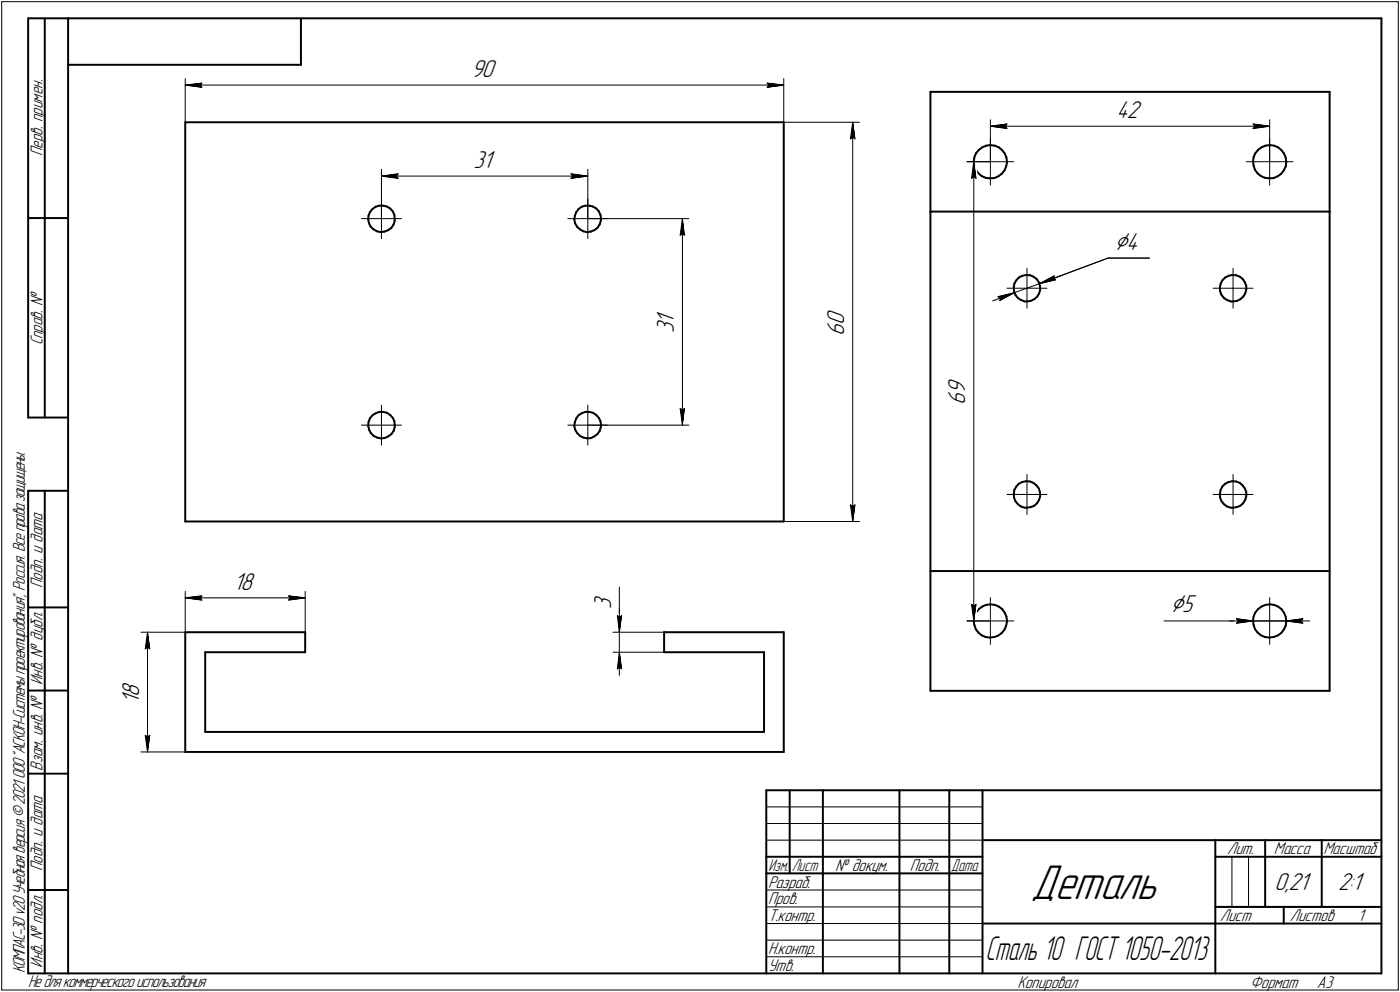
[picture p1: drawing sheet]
<svg xmlns="http://www.w3.org/2000/svg" width="421mm" height="298mm" viewBox="0 0 421 298" stroke-linecap="round" stroke-linejoin="round" font-family="sans-serif">
<defs><g id="words">
<text font-size="15.6" x="310" y="270.1">Деталь</text>
<text font-size="10.6" x="296.4" y="288.5">Сталь 10 ГОСТ 1050-2013</text>
<g font-size="8.5">
<text x="335.2" y="75">Ç4</text>
<text x="352.1" y="184">Ç5</text>
</g>
<g font-size="7.8">
<text x="141.7" y="23.1">90</text>
<text x="335.8" y="35.4">42</text>
<text x="142.4" y="50.4">31</text>
<text x="202.7" y="100.1" transform="rotate(-90 202.7 100.1)">3</text>
<text x="202.7" y="97.3" transform="rotate(-90 202.7 97.3)">1</text>
<text x="253.9" y="100.8" transform="rotate(-90 253.9 100.8)">6</text>
<text x="253.9" y="97.6" transform="rotate(-90 253.9 97.6)">0</text>
<text x="290.3" y="118.5" transform="rotate(-90 290.3 118.5)">9</text>
<text x="290.3" y="121.7" transform="rotate(-90 290.3 121.7)">6</text>
<text x="70.2" y="177.2">18</text>
<text x="183.8" y="183" transform="rotate(-90 183.8 183)">3</text>
<text x="41.9" y="209.4" transform="rotate(-90 41.9 209.4)">8</text>
<text x="41.9" y="211.5" transform="rotate(-90 41.9 211.5)">1</text>
<text x="383.3" y="267.5">0,21</text>
<text x="402.4" y="267.5">2:1</text>
</g>
<g font-size="5.4">
<text x="12.8" y="46.9" transform="rotate(-90 12.8 46.9)">Перв. примен.</text>
<text x="12.8" y="103.8" transform="rotate(-90 12.8 103.8)">Справ. №</text>
<text x="12.8" y="176.7" transform="rotate(-90 12.8 176.7)">Подп. и дата</text>
<text x="12.8" y="205.8" transform="rotate(-90 12.8 205.8)">Инв. № дубл.</text>
<text x="12.8" y="231.6" transform="rotate(-90 12.8 231.6)">Взам. инв. №</text>
<text x="369.1" y="256.8">Лит.</text>
<text x="383.1" y="256.8">Масса</text>
<text x="398" y="256.8">Масштаб</text>
<text x="12.8" y="261.7" transform="rotate(-90 12.8 261.7)">Подп. и дата</text>
<text x="251.2" y="261.8">№ докум.</text>
<text x="273.6" y="261.8">Подп.</text>
<text x="231" y="266.8">Разраб.</text>
<text x="231" y="271.8">Пров.</text>
<text x="231" y="276.8">Т.контр.</text>
<text x="366.9" y="276.8">Лист</text>
<text x="387.9" y="276.8">Листов</text>
<text x="408.4" y="276.8">1</text>
<text x="231" y="286.8">Н.контр.</text>
<text x="7.5" y="292.5" transform="rotate(-90 7.5 292.5)">КОМПАС-3Dv20Учебнаяверсия©2021 ООО&quot;АСКОН-Системыпроектирования&quot;, Россия. Всеправазащищены.</text>
<text x="12.8" y="290.8" transform="rotate(-90 12.8 290.8)">Инв. № подл.</text>
<text x="231" y="291.8">Утв.</text>
<text x="8.5" y="296.7">Недлякоммерческогоиспользования</text>
<text x="306" y="296.8">Копировал</text>
<text x="376" y="296.8">Формат</text>
<text x="396" y="296.8">A3</text>
</g>
<g font-size="5.3">
<text x="231.1" y="261.8">Изм.</text>
<text x="238.1" y="261.8">Лист</text>
<text x="286.1" y="261.8">Дата</text>
</g>
</g></defs>
<g fill="none" stroke="#000" stroke-width=".59">
<path d="M8.5 5.5v120zM8.5 5.5h12zM13.5 5.5v120zM20.5 5.5v287zM20.5 5.5h395zM20.5 19.5h70zM90.5 5.5v14zM415.5 5.5v287zM55.7 36.7v120zM55.7 36.7h180zM235.7 36.7v120zM279.8 27.6h120.1z"/>
<path d="M279.8 27.6v36zM399.9 27.6v36zM292.9 48.5l.1 1.3zM293 47.2l-.1 1.3zM293 49.8l.5 1.3zM293.5 51.1l.7 1zM293.5 46.1l-.5 1.1zM294.2 52.1l1 .8zM294.4 45l1-.7zM294.4 45l-.9 1.1zM295.2 52.9l1.2 .5zM295.4 44.3l1.2-.5z"/>
<path d="M296.4 53.4l1.3 .2zM296.6 43.8l1.3-.2zM297.7 53.6l1.3-.1zM297.9 43.6l1.3 .2zM299 53.5l1.2-.5zM299.2 43.8l1.2 .5zM300.2 53l1-.8zM300.4 44.3l1 .8zM301.4 45.1l.8 1zM302.1 51.2l-.9 1zM302.2 46.1l.5 1.2zM302.6 50l-.5 1.2z"/>
<path d="M302.7 47.3l.2 1.3zM302.9 48.8l-.3 1.2zM302.9 48.6v.2zM376.9 48.5l.1 1.3zM377 47.2l-.1 1.3zM377 49.8l.4 1.3zM377.4 51.1l.8 1zM377.5 46.1l-.5 1.1zM378.2 52.1l1 .8zM378.4 45l1-.7zM378.4 45l-.9 1.1zM379.2 52.9l1.2 .5z"/>
<path d="M379.4 44.3l1.2-.5zM380.4 53.4l1.4 .2zM380.6 43.8l1.2-.2zM381.8 53.6l1.2-.1zM381.8 43.6l1.4 .2zM383 53.5l1.2-.5zM383.2 43.8l1.2 .5zM384.2 53l1.1-.8zM384.4 44.3l1 .8zM385.4 45.1l.8 1zM386.1 51.2l-.8 1zM386.2 46.1l.5 1.2z"/>
<path d="M386.7 47.3l.1 1.3zM386.7 50l-.6 1.2zM386.8 48.8l-.1 1.2zM386.8 48.6v.2zM8.5 65.5h12zM110.7 66l.3 1.1zM110.8 64.9l-.1 1.1zM111 67.1l.5 1.1zM111.3 63.8l-.5 1.1zM111.5 68.2l.9 .7zM112 62.8l.9-.7zM112 62.8l-.7 1z"/>
<path d="M112.4 68.9l1 .6zM112.9 62.1l1.1-.3zM113.4 69.5l1.2 .3zM114 61.8h1.2zM114.6 69.8l1.1-.2zM115.2 61.8l1.1 .3zM115.7 69.6l1.1-.4zM116.3 62.1l1 .6zM116.8 69.2l.9-.7zM117.3 62.7l.8 .8zM118.1 63.5l.5 1.1zM118.4 67.5l-.7 1z"/>
<path d="M118.6 64.6l.1 1.1zM118.7 66.4l-.3 1.1zM118.7 65.7v.7zM172.7 66l.3 1.1zM172.9 64.9l-.2 1.1zM173 67.1l.6 1.1zM173.3 63.8l-.4 1.1zM173.6 68.2l.8 .7zM174 62.8l.9-.7zM174 62.8l-.7 1zM174.4 68.9l1 .6zM174.9 62.1l1.1-.3z"/>
<path d="M175.4 69.5l1.1 .3zM176 61.8h1.2zM176.5 69.8l1.2-.2zM177.2 61.8l1.1 .3zM177.7 69.6l1-.4zM178.3 62.1l1 .6zM178.7 69.2l1-.7zM179.3 62.7l.8 .8zM180.1 63.5l.5 1.1zM180.3 67.5l-.6 1zM180.6 64.6l.2 1.1zM180.7 66.4l-.4 1.1z"/>
<path d="M180.8 65.7l-.1 .7zM279.8 63.6v108zM279.8 63.6h120.1zM399.9 63.6v108zM304.9 86.4l.1 1.1zM305 87.5l.4 1.1zM305.1 85.3l-.2 1.1zM305.4 88.6l.8 1zM305.6 84.2l-.5 1.1zM306.2 89.6l.9 .6zM306.4 83.4l1-.5zM306.4 83.4l-.8 .8z"/>
<path d="M307.1 90.2l1.1 .4zM307.4 82.9l1.2-.3zM308.2 90.6h.7zM308.6 82.6l1.2 .1zM308.9 90.6l1.1-.2zM309.8 82.7l1 .4zM310 90.4l1.1-.5zM310.8 83.1l.9 .7zM311.1 89.9l.8-.7zM311.7 83.8l.7 1zM312.4 84.8l.4 1.1zM312.5 88.2l-.6 1z"/>
<path d="M312.8 85.9v1.1zM312.8 87l-.3 1.2zM366.9 86.4v1.1zM366.9 87.5l.5 1.1zM367.1 85.3l-.2 1.1zM367.4 88.6l.7 1zM367.6 84.2l-.5 1.1zM368.1 89.6l1 .6zM368.5 83.4l1-.5zM368.5 83.4l-.9 .8zM369.1 90.2l1.1 .4zM369.5 82.9l1.1-.3z"/>
<path d="M370.2 90.6h.6zM370.6 82.6l1.2 .1zM370.8 90.6l1.2-.2zM371.8 82.7l1.1 .4zM372 90.4l1-.5zM372.9 83.1l.8 .7zM373 89.9l.9-.7zM373.7 83.8l.7 1zM374.4 84.8l.4 1.1zM374.5 88.2l-.6 1zM374.8 87l-.3 1.2zM374.8 85.9v1.1z"/>
<path d="M8.5 125.5h12zM110.7 128l.3 1.1zM110.8 126.8l-.1 1.2zM111 129.1l.5 1zM111.3 125.7l-.5 1.1zM111.5 130.1l.9 .9zM112 124.8l.9-.6zM112 124.8l-.7 .9zM112.4 131l1 .5zM112.9 124.2l1.1-.4zM113.4 131.5l1.2 .2zM114 123.8h1.2z"/>
<path d="M114.6 131.7h1.1zM115.2 123.8l1.1 .2zM115.7 131.7l1.1-.6zM116.3 124l1 .7zM116.8 131.1l.9-.6zM117.3 124.7l.8 .9zM118.1 125.6l.5 1zM118.4 129.5l-.7 1zM118.6 126.6l.1 1.2zM118.7 128.4l-.3 1.1zM118.7 127.8v.6zM172.7 128l.3 1.1z"/>
<path d="M172.9 126.8l-.2 1.2zM173 129.1l.6 1zM173.3 125.7l-.4 1.1zM173.6 130.1l.8 .9zM174 124.8l.9-.6zM174 124.8l-.7 .9zM174.4 131l1 .5zM174.9 124.2l1.1-.4zM175.4 131.5l1.1 .2zM176 123.8h1.2zM176.5 131.7h1.2zM177.2 123.8l1.1 .2z"/>
<path d="M177.7 131.7l1-.6zM178.3 124l1 .7zM178.7 131.1l1-.6zM179.3 124.7l.8 .9zM180.1 125.6l.5 1zM180.3 129.5l-.6 1zM180.6 126.6l.2 1.2zM180.7 128.4l-.4 1.1zM180.8 127.8l-.1 .6zM8.5 147.5v145zM8.5 147.5h12zM13.5 147.5v145z"/>
<path d="M55.7 156.7h180zM304.9 148.4l.1 1.1zM305 149.5l.4 1.1zM305.1 147.2l-.2 1.2zM305.4 150.6l.8 1zM305.6 146.2l-.5 1zM306.2 151.6l.9 .6zM306.4 145.4l1-.5zM306.4 145.4l-.8 .8zM307.1 152.2l1.1 .4zM307.4 144.9l1.2-.3zM308.2 152.6h.7z"/>
<path d="M308.6 144.6l1.2 .1zM308.9 152.6l1.1-.2zM309.8 144.7l1 .4zM310 152.4l1.1-.4zM310.8 145.1l.9 .8zM311.1 152l.8-.8zM311.7 145.9l.7 .9zM312.4 146.8l.4 1.1zM312.5 150.2l-.6 1zM312.8 147.9v1.2zM312.8 149.1l-.3 1.1zM366.9 148.4v1.1z"/>
<path d="M366.9 149.5l.5 1.1zM367.1 147.2l-.2 1.2zM367.4 150.6l.7 1zM367.6 146.2l-.5 1zM368.1 151.6l1 .6zM368.5 145.4l1-.5zM368.5 145.4l-.9 .8zM369.1 152.2l1.1 .4zM369.5 144.9l1.1-.3zM370.2 152.6h.6zM370.6 144.6l1.2 .1zM370.8 152.6l1.2-.2z"/>
<path d="M371.8 144.7l1.1 .4zM372 152.4l1-.4zM372.9 145.1l.8 .8zM373 152l.9-.8zM373.7 145.9l.7 .9zM374.4 146.8l.4 1.1zM374.5 150.2l-.6 1zM374.8 149.1l-.3 1.1zM374.8 147.9v1.2zM279.8 171.6v36zM279.8 171.6h120.1zM399.9 171.6v36z"/>
<path d="M8.5 182.5h12zM55.7 190v36zM55.7 190h36.1zM61.7 196v24zM61.7 196h30.1zM91.8 190v6zM199.7 190h36zM199.7 190v6zM199.7 196h30.1zM229.8 196v24zM235.7 190v36zM292.9 186.5l.1 1.3z"/>
<path d="M293 185.3l-.1 1.2zM293 187.8l.5 1.3zM293.5 189.1l.7 1zM293.5 184.1l-.5 1.2zM294.2 190.1l1 .8zM294.4 183l1-.7zM294.4 183l-.9 1.1zM295.2 190.9l1.2 .5zM295.4 182.3l1.2-.5zM296.4 191.4l1.3 .2zM296.6 181.8l1.3-.2zM297.7 191.6l1.3-.2z"/>
<path d="M297.9 181.6l1.3 .2zM299 191.4l1.2-.4zM299.2 181.8l1.2 .5zM300.2 191l1-.8zM300.4 182.3l1 .7zM301.4 183l.8 1.1zM302.1 189.2l-.9 1zM302.2 184.1l.5 1.2zM302.6 188l-.5 1.2zM302.7 185.3l.2 1.3zM302.9 186.8l-.3 1.2zM302.9 186.6v.2z"/>
<path d="M376.9 186.5l.1 1.3zM377 185.3l-.1 1.2zM377 187.8l.4 1.3zM377.4 189.1l.8 1zM377.5 184.1l-.5 1.2zM378.2 190.1l1 .8zM378.4 183l1-.7zM378.4 183l-.9 1.1zM379.2 190.9l1.2 .5zM379.4 182.3l1.2-.5zM380.4 191.4l1.4 .2zM380.6 181.8l1.2-.2z"/>
<path d="M381.8 191.6l1.2-.2zM381.8 181.6l1.4 .2zM383 191.4l1.2-.4zM383.2 181.8l1.2 .5zM384.2 191l1.1-.8zM384.4 182.3l1 .7zM385.4 183l.8 1.1zM386.1 189.2l-.8 1zM386.2 184.1l.5 1.2zM386.7 185.3l.1 1.3zM386.7 188l-.6 1.2zM386.8 186.8l-.1 1.2z"/>
<path d="M386.8 186.6v.2zM8.5 207.5h12zM61.7 220h168.1zM279.8 207.6h120.1zM8.5 232.5h12zM55.7 226h180zM230.5 237.5h185zM230.5 237.5v55zM237.5 237.5v25zM247.5 237.5v55zM270.5 237.5v55zM285.5 237.5v55z"/>
<path d="M295.5 237.5v55zM230.5 257.5h65zM295.5 252.5h120zM365.5 252.5v40zM365.5 257.5h15zM380.5 252.5v20zM380.5 257.5h35zM397.5 252.5v20zM8.5 267.5h12zM230.5 262.5h65zM295.5 277.5h70zM365.5 277.5h50z"/>
<path d="M365.5 272.5h50zM386.1 272.5v5zM8.5 292.5h12zM20.5 292.5h395z"/>
</g>
<g fill="none" stroke="#000" stroke-width=".3">
<path d="M.5 .5v297zM.5 .5h420zM420.5 .5v297zM55.7 23.6v13.1zM55.7 25.6l5-.6zM55.7 25.6l5 .6zM55.7 25.6h180zM60.3 25.6l.4 .6zM60.7 25l-.4 .6zM230.7 26.2l5-.6zM230.7 25l.5 .6zM230.7 25l5 .6z"/>
<path d="M231.2 25.6l-.5 .6zM235.7 36.7h22.8zM235.7 23.6v13.1zM256.5 36.7l.6 5zM256.5 36.7l-.7 5zM256.5 36.7v120zM297.9 36v12.6zM297.9 37.9l5-.6zM297.9 37.9l5 .7zM297.9 37.9h83.9zM302.3 37.9l.6 .7zM302.9 37.3l-.6 .6z"/>
<path d="M376.9 38.6l4.9-.7zM376.9 37.3l.5 .6zM376.9 37.3l4.9 .6zM377.4 37.9l-.5 .7zM381.8 36v12.6zM114.7 59.8v5.9zM114.7 50.9v14.8zM114.7 52.9l5-.7zM114.7 52.9l5 .7zM114.7 52.9h62.1zM119.2 52.9l.5 .7zM119.7 52.2l-.5 .7z"/>
<path d="M171.7 53.6l5.1-.7zM171.7 52.2l.5 .7zM171.7 52.2l5.1 .7zM172.2 52.9l-.5 .7zM176.8 59.8v5.9zM176.8 50.9v14.8zM255.8 41.7l.7-.5zM256.5 41.2l.6 .5zM290.8 48.6h7.1zM292.2 53.6l.7-.5zM292.9 48.6l.6 5zM292.9 53.1l.6 .5z"/>
<path d="M292.9 48.6l-.7 5zM292.9 48.6v138zM297.9 41.6v7zM297.9 48.6v7zM297.9 48.6h7zM374.8 48.6h7zM381.8 41.6v7zM381.8 48.6v7zM381.8 48.6h7.1zM108.7 65.7h6zM114.7 65.7h6zM114.7 65.7v6z"/>
<path d="M170.8 65.7h6zM176.8 65.7h5.9zM176.8 65.7v6zM176.8 65.7h30.4zM204.6 70.7l.6-.4zM205.2 65.7l.6 5zM205.2 70.3l.6 .4zM205.2 65.7l-.6 5zM205.2 65.7v62.1zM333.2 77.6h12.5zM298.5 90.4l6.6-2.4zM300.1 89.2l5-1.2z"/>
<path d="M300.1 89.2l.8 .4zM300.7 90.3l4.4-2.3zM300.9 89.6l-.2 .7zM302.9 86.6h6zM305.1 88l7.5-2.7zM308.9 80.6v6zM308.9 86.6v6zM308.9 86.6h6zM312.6 85.3l20.6-7.7zM312.6 85.3l4.9-1.2zM312.6 85.3l4.5-2.4zM312.6 85.3l6.6-2.5z"/>
<path d="M316.8 83.7l.7 .4zM317.1 82.9l-.3 .8zM364.8 86.6h6zM370.8 80.6v6zM370.8 86.6v6zM370.8 86.6h6.1zM108.7 127.8h6zM114.7 127.8h6zM114.7 127.8v6zM114.7 121.8v6zM170.8 127.8h6zM176.8 127.8h5.9z"/>
<path d="M176.8 127.8v6zM176.8 121.8v6zM176.8 127.8h30.4zM204.6 122.8l.6 5zM204.6 122.8l.6 .5zM205.2 123.3l.6-.5zM205.8 122.8l-.6 5zM235.7 156.7h22.8zM255.8 151.7l.7 5zM255.8 151.7l.7 .5zM256.5 152.2l.6-.5zM257.1 151.7l-.6 5z"/>
<path d="M302.9 148.6h6zM308.9 142.6v6zM308.9 148.6v6zM308.9 148.6h6zM364.8 148.6h6zM370.8 142.6v6zM370.8 148.6v6zM370.8 148.6h6.1zM55.7 177.7v12.3zM55.7 179.7l5-.6zM55.7 179.7l5 .6zM55.7 179.7h36.1z"/>
<path d="M60.3 179.7l.4 .6zM60.7 179.1l-.4 .6zM86.8 179.1l.4 .6zM86.8 179.1l5 .6zM87.2 179.7l-.4 .6zM91.8 177.7v12.3zM186.3 176.4v8.6zM297.9 179.6v7zM381.8 179.6v7zM42.4 190h13.3zM43.7 195l.7-.5zM44.4 190l.6 5z"/>
<path d="M44.4 194.5l.6 .5zM44.4 190l-.7 5zM44.4 190v36zM86.8 180.3l5-.6zM184.3 190h15.4zM184.3 196h15.4zM185.7 185l.6 .5zM185.7 185l.6 5zM186.3 185v5zM186.3 185.5l.6-.5zM186.3 183v7zM186.3 196l-.6 5z"/>
<path d="M186.3 196l.6 5zM186.3 196v6.9zM186.3 190v6zM186.9 185l-.6 5zM290.8 186.6h7.1zM292.2 181.6l.7 5zM292.2 181.6l.7 .5zM292.9 182.1l.6-.5zM293.5 181.6l-.6 5zM297.9 186.6v7zM297.9 186.6h7zM350.1 186.6h26.8z"/>
<path d="M369.8 186.6h7.1zM371.9 185.9l5 .7zM371.9 185.9l.5 .7zM371.9 187.3l5-.7zM372.4 186.6l-.5 .7zM374.8 186.6h7zM376.9 186.6h9.9zM381.8 186.6v7zM381.8 186.6h7.1zM386.8 186.6l5 .7zM386.8 186.6l5-.7zM386.8 186.6h7.1z"/>
<path d="M391.3 186.6l.5 .7zM391.8 185.9l-.5 .7zM185.7 201l.6-.5zM186.3 200.5l.6 .5zM42.4 226h13.3zM43.7 221l.7 5zM43.7 221l.7 .5zM44.4 221.5l.6-.5zM45 221l-.6 5zM230.5 247.5h65zM230.5 252.5h65zM230.5 242.5h65z"/>
<path d="M370.5 257.5v15zM375.5 257.5v15zM230.5 267.5h65zM230.5 272.5h65zM230.5 277.5h65zM.5 297.5h420zM230.5 282.5h65zM230.5 287.5h65z"/>
</g>
<g fill="#fff" stroke="#fff" stroke-width=".3">
<path d="M248.3 92.6h7.1zM248.3 92.7h7.1zM248.3 92.8h7.1zM248.3 92.9h7.1zM248.3 93h7.1zM248.3 93h7.1zM248.3 93.1h7.1zM248.3 93.2h7.1zM248.3 93.3h7.1zM248.3 93.4h7.1zM248.3 93.5h7.1zM248.3 93.6h7.1zM248.3 93.6h7.1zM248.3 93.7h7.1zM248.3 93.8h7.1zM248.3 93.9h7.1zM248.3 94h7.1zM248.3 94.1h7.1zM248.3 94.1h7.1zM248.3 94.2h7.1zM248.3 94.3h7.1zM248.3 94.4h7.1zM248.3 94.5h7.1zM248.3 94.6h7.1zM248.3 94.7h7.1zM248.3 94.7h7.1zM248.3 94.8h7.1zM248.3 94.9h7.1zM248.3 95h7.1zM248.3 95.1h7.1zM248.3 95.2h7.1zM248.3 95.2h7.1zM248.3 95.3h7.1zM248.3 95.4h7.1zM248.3 95.5h7.1zM248.3 95.6h7.1zM248.3 95.7h7.1zM248.3 95.8h7.1zM248.3 95.8h7.1zM248.3 95.9h7.1zM248.3 96h7.1zM248.3 96.1h7.1zM248.3 96.2h7.1zM248.3 96.3h7.1zM248.3 96.4h7.1zM248.3 96.4h7.1zM248.3 96.5h7.1zM248.3 96.6h7.1zM248.3 96.7h7.1zM248.3 96.8h7.1zM248.3 96.9h7.1zM248.3 96.9h7.1zM248.3 97h7.1zM248.3 97.1h7.1zM248.3 97.2h7.1zM248.3 97.3h7.1zM248.3 97.4h7.1zM248.3 97.5h7.1zM248.3 97.5h7.1zM248.3 97.6h7.1zM248.3 97.7h7.1zM248.3 97.8h7.1zM248.3 97.9h7.1zM248.3 98h7.1zM248.3 98h7.1zM248.3 98.1h7.1zM248.3 98.2h7.1zM248.3 98.3h7.1zM248.3 98.4h7.1zM248.3 98.5h7.1zM248.3 98.6h7.1zM248.3 98.6h7.1zM248.3 98.7h7.1zM248.3 98.8h7.1zM248.3 98.9h7.1zM248.3 99h7.1zM248.3 99.1h7.1zM248.3 99.1h7.1zM248.3 99.2h7.1zM248.3 99.3h7.1zM248.3 99.4h7.1zM248.3 99.5h7.1zM248.3 99.6h7.1zM248.3 99.7h7.1zM248.3 99.7h7.1zM248.3 99.8h7.1zM248.3 99.9h7.1zM248.3 100h7.1zM248.3 100.1h7.1zM248.3 100.2h7.1zM248.3 100.2h7.1zM248.3 100.3h7.1zM248.3 100.4h7.1zM248.3 100.5h7.1zM248.3 100.6h7.1zM248.3 100.7h7.1zM248.3 100.8h7.1z"/>
<path d="M256.4 37h.2zM256.4 37.1h.2zM256.3 37.2h.4zM256.3 37.3h.4zM256.2 37.3h.5zM256.2 37.4h.6zM256.2 37.5h.6zM256.1 37.6h.8zM256.1 37.7h.8zM256 37.8h1zM256 37.8h1zM255.9 37.9h1.1zM255.9 38h1.1zM255.9 38.1h1.1zM255.9 38.2h1.2zM255.9 38.3h1.2zM255.8 38.4h1.4zM255.8 38.4h1.4zM255.7 38.5h1.5zM255.7 38.6h1.6zM255.7 38.7h1.6zM255.7 38.8h1.6zM255.7 38.9h1.6zM255.7 38.9h1.6zM255.7 39h1.6zM255.7 39.1h1.6zM255.6 39.2h1.7zM255.6 39.3h1.8zM255.6 39.4h1.8zM255.6 39.5h1.8zM255.6 39.5h1.8zM255.6 39.6h1.8zM255.6 39.7h1.8zM255.5 39.8h1.9zM255.5 39.9h1.9zM255.5 40h1.9zM255.5 40h2zM255.5 40.1h2zM255.5 40.2h2zM255.5 40.3h2zM255.4 40.4h2.1zM255.4 40.5h2.1zM255.4 40.6h2.1zM255.4 40.6h2.1zM255.4 40.7h2.1zM255.4 40.8h2.2zM255.4 40.9h2.2zM255.4 41h2.2zM255.4 41.1h2.2zM255.4 41.1h2.2zM255.4 41.2h2.2zM255.4 41.3h2.2zM255.4 41.4h2.2zM255.4 41.5h2.2zM255.4 41.6h2.2zM255.3 41.7h2.3zM255.3 41.7h2.3zM255.3 41.8h2.3zM255.3 41.9h2.3zM255.3 42h2.3zM255.3 42.1h2.3zM255.3 42.2h2.3z"/>
<path d="M255.2 151.2h2.4zM255.3 151.3h2.3zM255.3 151.4h2.3zM255.3 151.5h2.3zM255.3 151.6h2.3zM255.3 151.6h2.3zM255.3 151.7h2.3zM255.3 151.8h2.3zM255.4 151.9h2.2zM255.4 152h2.2zM255.4 152.1h2.2zM255.4 152.1h2.2zM255.4 152.2h2.2zM255.4 152.3h2.2zM255.4 152.4h2.2zM255.4 152.5h2.2zM255.4 152.6h2.2zM255.4 152.7h2.2zM255.4 152.7h2.1zM255.4 152.8h2.1zM255.4 152.9h2.1zM255.4 153h2.1zM255.4 153.1h2.1zM255.5 153.2h2zM255.5 153.2h2zM255.5 153.3h2zM255.5 153.4h2zM255.5 153.5h1.9zM255.5 153.6h1.9zM255.5 153.7h1.9zM255.6 153.8h1.8zM255.6 153.8h1.8zM255.6 153.9h1.8zM255.6 154h1.8zM255.6 154.1h1.8zM255.6 154.2h1.8zM255.6 154.3h1.7zM255.7 154.3h1.6zM255.7 154.4h1.6zM255.7 154.5h1.6zM255.7 154.6h1.6zM255.7 154.7h1.6zM255.7 154.8h1.6zM255.7 154.9h1.6zM255.7 154.9h1.5zM255.8 155h1.4zM255.8 155.1h1.4zM255.9 155.2h1.2zM255.9 155.3h1.2zM255.9 155.4h1.1zM255.9 155.4h1.1zM255.9 155.5h1.1zM256 155.6h1zM256 155.7h1zM256.1 155.8h.8zM256.1 155.9h.8zM256.2 156h.6zM256.2 156h.6zM256.2 156.1h.5zM256.3 156.2h.4zM256.3 156.3h.4zM256.4 156.4h.2zM256.4 156.5h.2z"/>
<path d="M141.6 17.4h8.3zM141.6 17.5h8.3zM141.6 17.6h8.3zM141.6 17.7h8.3zM141.6 17.8h8.3zM141.6 17.9h8.3zM141.6 17.9h8.3zM141.6 18h8.3zM141.6 18.1h8.3zM141.6 18.2h8.3zM141.6 18.3h8.3zM141.6 18.4h8.3zM141.6 18.5h8.3zM141.6 18.5h8.3zM141.6 18.6h8.3zM141.6 18.7h8.3zM141.6 18.8h8.3zM141.6 18.9h8.3zM141.6 19h8.3zM141.6 19h8.3zM141.6 19.1h8.3zM141.6 19.2h8.3zM141.6 19.3h8.3zM141.6 19.4h8.3zM141.6 19.5h8.3zM141.6 19.6h8.3zM141.6 19.6h8.3zM141.6 19.7h8.3zM141.6 19.8h8.3zM141.6 19.9h8.3zM141.6 20h8.3zM141.6 20.1h8.3zM141.6 20.2h8.3zM141.6 20.2h8.3zM141.6 20.3h8.3zM141.6 20.4h8.3zM141.6 20.5h8.3zM141.6 20.6h8.3zM141.6 20.7h8.3zM141.6 20.7h8.3zM141.6 20.8h8.3zM141.6 20.9h8.3zM141.6 21h8.3zM141.6 21.1h8.3zM141.6 21.2h8.3zM141.6 21.3h8.3zM141.6 21.3h8.3zM141.6 21.4h8.3zM141.6 21.5h8.3zM141.6 21.6h8.3zM141.6 21.7h8.3zM141.6 21.8h8.3zM141.6 21.8h8.3zM141.6 21.9h8.3zM141.6 22h8.3zM141.6 22.1h8.3zM141.6 22.2h8.3zM141.6 22.3h8.3zM141.6 22.4h8.3zM141.6 22.4h8.3zM141.6 22.5h8.3zM141.6 22.6h8.3zM141.6 22.7h8.3zM141.6 22.8h8.3zM141.6 22.9h8.3zM141.6 22.9h8.3zM141.6 23h8.3zM141.6 23.1h8.3zM141.6 23.2h8.3zM141.6 23.3h8.3zM141.6 23.4h8.3zM141.6 23.5h8.3zM141.6 23.5h8.3zM141.6 23.6h8.3zM141.6 23.7h8.3zM141.6 23.8h8.3zM141.6 23.9h8.3zM141.6 24h8.3zM141.6 24h8.3zM141.6 24.1h8.3zM141.6 24.2h8.3zM141.6 24.3h8.3zM141.6 24.4h8.3zM141.6 24.5h8.3zM141.6 24.6h8.3z"/>
<path d="M60.6 24.5h.6zM60 24.6h1.2zM59.4 24.6h1.8zM58.8 24.7h2.4zM58.2 24.8h3zM57.5 24.9h3.7zM57.3 25h3.9zM57.1 25.1h4.1zM56.9 25.1h4.3zM56.6 25.2h4.6zM56.4 25.3h4.8zM56.2 25.4h5zM56 25.5h5.2zM55.7 25.6h5.5zM56 25.7h5.2zM56.1 25.7h5.1zM56.3 25.8h4.9zM56.6 25.9h4.6zM56.7 26h4.5zM56.9 26.1h4.3zM57.1 26.2h4.1zM57.3 26.2h3.9zM57.5 26.3h3.7zM58.2 26.4h3zM58.8 26.5h2.4zM59.4 26.6h1.8zM60 26.7h1.2zM60.6 26.8h.6z"/>
<path d="M230.2 24.5h.7zM230.2 24.6h1.3zM230.2 24.6h1.9zM230.2 24.7h2.5zM230.2 24.8h3.1zM230.2 24.9h3.7zM230.2 25h4zM230.2 25.1h4.2zM230.2 25.1h4.4zM230.2 25.2h4.7zM230.2 25.3h4.9zM230.2 25.4h5.1zM230.2 25.5h5.3zM230.2 25.6h5.5zM230.2 25.7h5.3zM230.2 25.7h5.2zM230.2 25.8h4.9zM230.2 25.9h4.7zM230.2 26h4.6zM230.2 26.1h4.3zM230.2 26.2h4.2zM230.2 26.2h4zM230.2 26.3h3.7zM230.2 26.4h3.1zM230.2 26.5h2.5zM230.2 26.6h1.9zM230.2 26.7h1.3zM230.2 26.8h.7z"/>
<path d="M197.1 93.4h7.1zM197.1 93.5h7.1zM197.1 93.6h7.1zM197.1 93.6h7.1zM197.1 93.7h7.1zM197.1 93.8h7.1zM197.1 93.9h7.1zM197.1 94h7.1zM197.1 94.1h7.1zM197.1 94.1h7.1zM197.1 94.2h7.1zM197.1 94.3h7.1zM197.1 94.4h7.1zM197.1 94.5h7.1zM197.1 94.6h7.1zM197.1 94.7h7.1zM197.1 94.7h7.1zM197.1 94.8h7.1zM197.1 94.9h7.1zM197.1 95h7.1zM197.1 95.1h7.1zM197.1 95.2h7.1zM197.1 95.2h7.1zM197.1 95.3h7.1zM197.1 95.4h7.1zM197.1 95.5h7.1zM197.1 95.6h7.1zM197.1 95.7h7.1zM197.1 95.8h7.1zM197.1 95.8h7.1zM197.1 95.9h7.1zM197.1 96h7.1zM197.1 96.1h7.1zM197.1 96.2h7.1zM197.1 96.3h7.1zM197.1 96.4h7.1zM197.1 96.4h7.1zM197.1 96.5h7.1zM197.1 96.6h7.1zM197.1 96.7h7.1zM197.1 96.8h7.1zM197.1 96.9h7.1zM197.1 96.9h7.1zM197.1 97h7.1zM197.1 97.1h7.1zM197.1 97.2h7.1zM197.1 97.3h7.1zM197.1 97.4h7.1zM197.1 97.5h7.1zM197.1 97.5h7.1zM197.1 97.6h7.1zM197.1 97.7h7.1zM197.1 97.8h7.1zM197.1 97.9h7.1zM197.1 98h7.1zM197.1 98h7.1zM197.1 98.1h7.1zM197.1 98.2h7.1zM197.1 98.3h7.1zM197.1 98.4h7.1zM197.1 98.5h7.1zM197.1 98.6h7.1zM197.1 98.6h7.1zM197.1 98.7h7.1zM197.1 98.8h7.1zM197.1 98.9h7.1zM197.1 99h7.1zM197.1 99.1h7.1zM197.1 99.1h7.1zM197.1 99.2h7.1zM197.1 99.3h7.1zM197.1 99.4h7.1zM197.1 99.5h7.1zM197.1 99.6h7.1zM197.1 99.7h7.1zM197.1 99.7h7.1zM197.1 99.8h7.1zM197.1 99.9h7.1zM197.1 100h7.1z"/>
<path d="M205.1 66h.3zM205.1 66h.3zM205.1 66.1h.3zM205.1 66.2h.4zM205.1 66.3h.4zM205 66.4h.5zM205 66.5h.6zM204.9 66.5h.7zM204.9 66.6h.7zM204.9 66.7h.8zM204.8 66.8h.9zM204.8 66.9h.9zM204.7 67h1zM204.7 67.1h1zM204.7 67.1h1.1zM204.6 67.2h1.2zM204.6 67.3h1.2zM204.6 67.4h1.3zM204.6 67.5h1.3zM204.5 67.6h1.4zM204.5 67.6h1.5zM204.5 67.7h1.5zM204.5 67.8h1.5zM204.5 67.9h1.5zM204.5 68h1.5zM204.5 68.1h1.5zM204.5 68.2h1.5zM204.4 68.2h1.7zM204.4 68.3h1.7zM204.4 68.4h1.7zM204.4 68.5h1.7zM204.4 68.6h1.7zM204.4 68.7h1.7zM204.4 68.7h1.7zM204.3 68.8h1.9zM204.3 68.9h1.9zM204.3 69h1.9zM204.3 69.1h1.9zM204.3 69.2h1.9zM204.3 69.3h1.9zM204.3 69.3h1.9zM204.2 69.4h2zM204.2 69.5h2zM204.2 69.6h2zM204.2 69.7h2zM204.2 69.8h2zM204.2 69.8h2zM204.2 69.9h2zM204.1 70h2.2zM204.1 70.1h2.2zM204.1 70.2h2.2zM204.1 70.3h2.2zM204.1 70.4h2.2zM204.1 70.4h2.2zM204.1 70.5h2.2zM204 70.6h2.4zM204 70.7h2.4zM204 70.8h2.4zM204 70.9h2.4zM204 71h2.4zM204 71h2.4zM204 71.1h2.4z"/>
<path d="M204 122.3h2.4zM204 122.3h2.4zM204 122.4h2.4zM204 122.5h2.4zM204 122.6h2.4zM204 122.7h2.4zM204 122.8h2.4zM204 122.9h2.4zM204.1 122.9h2.2zM204.1 123h2.2zM204.1 123.1h2.2zM204.1 123.2h2.2zM204.1 123.3h2.2zM204.1 123.4h2.2zM204.1 123.4h2.2zM204.2 123.5h2zM204.2 123.6h2zM204.2 123.7h2zM204.2 123.8h2zM204.2 123.9h2zM204.2 124h2zM204.2 124h2zM204.2 124.1h2zM204.3 124.2h1.9zM204.3 124.3h1.9zM204.3 124.4h1.9zM204.3 124.5h1.9zM204.3 124.5h1.9zM204.3 124.6h1.9zM204.3 124.7h1.9zM204.4 124.8h1.7zM204.4 124.9h1.7zM204.4 125h1.7zM204.4 125.1h1.7zM204.4 125.1h1.7zM204.4 125.2h1.7zM204.4 125.3h1.7zM204.5 125.4h1.5zM204.5 125.5h1.5zM204.5 125.6h1.5zM204.5 125.6h1.5zM204.5 125.7h1.5zM204.5 125.8h1.5zM204.5 125.9h1.5zM204.5 126h1.4zM204.6 126.1h1.3zM204.6 126.2h1.3zM204.6 126.2h1.2zM204.6 126.3h1.2zM204.7 126.4h1.1zM204.7 126.5h1zM204.7 126.6h1zM204.8 126.7h.9zM204.8 126.7h.9zM204.9 126.8h.8zM204.9 126.9h.7zM205 127h.6zM205 127.1h.6zM205 127.2h.5zM205.1 127.3h.4zM205.1 127.3h.3zM205.1 127.4h.3zM205.1 127.5h.3z"/>
<path d="M142.4 44.8h6.7zM142.4 44.9h6.7zM142.4 45h6.7zM142.4 45h6.7zM142.4 45.1h6.7zM142.4 45.2h6.7zM142.4 45.3h6.7zM142.4 45.4h6.7zM142.4 45.5h6.7zM142.4 45.6h6.7zM142.4 45.6h6.7zM142.4 45.7h6.7zM142.4 45.8h6.7zM142.4 45.9h6.7zM142.4 46h6.7zM142.4 46.1h6.7zM142.4 46.1h6.7zM142.4 46.2h6.7zM142.4 46.3h6.7zM142.4 46.4h6.7zM142.4 46.5h6.7zM142.4 46.6h6.7zM142.4 46.7h6.7zM142.4 46.7h6.7zM142.4 46.8h6.7zM142.4 46.9h6.7zM142.4 47h6.7zM142.4 47.1h6.7zM142.4 47.2h6.7zM142.4 47.2h6.7zM142.4 47.3h6.7zM142.4 47.4h6.7zM142.4 47.5h6.7zM142.4 47.6h6.7zM142.4 47.7h6.7zM142.4 47.8h6.7zM142.4 47.8h6.7zM142.4 47.9h6.7zM142.4 48h6.7zM142.4 48.1h6.7zM142.4 48.2h6.7zM142.4 48.3h6.7zM142.4 48.3h6.7zM142.4 48.4h6.7zM142.4 48.5h6.7zM142.4 48.6h6.7zM142.4 48.7h6.7zM142.4 48.8h6.7zM142.4 48.9h6.7zM142.4 48.9h6.7zM142.4 49h6.7zM142.4 49.1h6.7zM142.4 49.2h6.7zM142.4 49.3h6.7zM142.4 49.4h6.7zM142.4 49.4h6.7zM142.4 49.5h6.7zM142.4 49.6h6.7zM142.4 49.7h6.7zM142.4 49.8h6.7zM142.4 49.9h6.7zM142.4 50h6.7zM142.4 50h6.7zM142.4 50.1h6.7zM142.4 50.2h6.7zM142.4 50.3h6.7zM142.4 50.4h6.7zM142.4 50.5h6.7zM142.4 50.5h6.7zM142.4 50.6h6.7zM142.4 50.7h6.7zM142.4 50.8h6.7zM142.4 50.9h6.7zM142.4 51h6.7zM142.4 51.1h6.7zM142.4 51.1h6.7zM142.4 51.2h6.7zM142.4 51.3h6.7zM142.4 51.4h6.7zM142.4 51.5h6.7zM142.4 51.6h6.7zM142.4 51.6h6.7zM142.4 51.7h6.7zM142.4 51.8h6.7z"/>
<path d="M119.6 51.7h.6zM119 51.8h1.2zM118.4 51.9h1.8zM117.8 52h2.4zM117.2 52.1h3zM116.5 52.2h3.7zM116.3 52.2h3.9zM116.2 52.3h4zM115.9 52.4h4.3zM115.7 52.5h4.5zM115.6 52.6h4.6zM115.3 52.7h4.9zM115.1 52.7h5.1zM115 52.8h5.2zM114.7 52.9h5.5zM115 53h5.2zM115.1 53.1h5.1zM115.3 53.2h4.9zM115.6 53.3h4.6zM115.7 53.3h4.5zM115.9 53.4h4.3zM116.2 53.5h4zM116.3 53.6h3.9zM116.5 53.7h3.7zM117.3 53.8h2.9zM118 53.8h2.2zM118.8 53.9h1.4zM119.5 54h.7z"/>
<path d="M171.3 51.7h.7zM171.3 51.8h1.3zM171.3 51.9h1.8zM171.3 52h2.4zM171.3 52.1h3zM171.3 52.2h3.6zM171.3 52.2h3.9zM171.3 52.3h4zM171.3 52.4h4.3zM171.3 52.5h4.5zM171.3 52.6h4.7zM171.3 52.7h4.9zM171.3 52.7h5.1zM171.3 52.8h5.3zM171.3 52.9h5.5zM171.3 53h5.3zM171.3 53.1h5.1zM171.3 53.2h4.9zM171.3 53.3h4.7zM171.3 53.3h4.5zM171.3 53.4h4.3zM171.3 53.5h4zM171.3 53.6h3.9zM171.3 53.7h3.6zM171.3 53.8h2.9zM171.3 53.8h2.2zM171.3 53.9h1.5zM171.3 54h.7z"/>
<path d="M36.2 204.5h7.1zM36.2 204.6h7.1zM36.2 204.6h7.1zM36.2 204.7h7.1zM36.2 204.8h7.1zM36.2 204.9h7.1zM36.2 205h7.1zM36.2 205.1h7.1zM36.2 205.1h7.1zM36.2 205.2h7.1zM36.2 205.3h7.1zM36.2 205.4h7.1zM36.2 205.5h7.1zM36.2 205.6h7.1zM36.2 205.7h7.1zM36.2 205.7h7.1zM36.2 205.8h7.1zM36.2 205.9h7.1zM36.2 206h7.1zM36.2 206.1h7.1zM36.2 206.2h7.1zM36.2 206.2h7.1zM36.2 206.3h7.1zM36.2 206.4h7.1zM36.2 206.5h7.1zM36.2 206.6h7.1zM36.2 206.7h7.1zM36.2 206.8h7.1zM36.2 206.8h7.1zM36.2 206.9h7.1zM36.2 207h7.1zM36.2 207.1h7.1zM36.2 207.2h7.1zM36.2 207.3h7.1zM36.2 207.3h7.1zM36.2 207.4h7.1zM36.2 207.5h7.1zM36.2 207.6h7.1zM36.2 207.7h7.1zM36.2 207.8h7.1zM36.2 207.9h7.1zM36.2 207.9h7.1zM36.2 208h7.1zM36.2 208.1h7.1zM36.2 208.2h7.1zM36.2 208.3h7.1zM36.2 208.4h7.1zM36.2 208.4h7.1zM36.2 208.5h7.1zM36.2 208.6h7.1zM36.2 208.7h7.1zM36.2 208.8h7.1zM36.2 208.9h7.1zM36.2 209h7.1zM36.2 209h7.1zM36.2 209.1h7.1zM36.2 209.2h7.1zM36.2 209.3h7.1zM36.2 209.4h7.1zM36.2 209.5h7.1zM36.2 209.5h7.1zM36.2 209.6h7.1zM36.2 209.7h7.1zM36.2 209.8h7.1zM36.2 209.9h7.1zM36.2 210h7.1zM36.2 210.1h7.1zM36.2 210.1h7.1zM36.2 210.2h7.1zM36.2 210.3h7.1zM36.2 210.4h7.1zM36.2 210.5h7.1zM36.2 210.6h7.1zM36.2 210.7h7.1zM36.2 210.7h7.1zM36.2 210.8h7.1zM36.2 210.9h7.1zM36.2 211h7.1zM36.2 211.1h7.1zM36.2 211.2h7.1zM36.2 211.2h7.1zM36.2 211.3h7.1zM36.2 211.4h7.1zM36.2 211.5h7.1z"/>
<path d="M44.3 190.2h.2zM44.3 190.3h.2zM44.3 190.4h.3zM44.2 190.5h.4zM44.2 190.6h.4zM44.1 190.7h.6zM44.1 190.8h.6zM44.1 190.8h.7zM44 190.9h.8zM44 191h.9zM44 191.1h.9zM43.9 191.2h1zM43.9 191.3h1.1zM43.9 191.3h1.1zM43.9 191.4h1.1zM43.9 191.5h1.1zM43.8 191.6h1.3zM43.8 191.7h1.3zM43.7 191.8h1.4zM43.7 191.9h1.5zM43.7 191.9h1.5zM43.7 192h1.5zM43.7 192.1h1.5zM43.7 192.2h1.5zM43.7 192.3h1.5zM43.7 192.4h1.5zM43.6 192.4h1.7zM43.6 192.5h1.7zM43.6 192.6h1.7zM43.6 192.7h1.7zM43.6 192.8h1.7zM43.6 192.9h1.7zM43.6 193h1.7zM43.5 193h1.9zM43.5 193.1h1.9zM43.5 193.2h1.9zM43.5 193.3h1.9zM43.5 193.4h1.9zM43.5 193.5h1.9zM43.5 193.5h1.9zM43.4 193.6h2zM43.4 193.7h2.1zM43.4 193.8h2.1zM43.4 193.9h2.1zM43.4 194h2.1zM43.4 194.1h2.1zM43.4 194.1h2.1zM43.4 194.2h2.1zM43.3 194.3h2.3zM43.3 194.4h2.3zM43.3 194.5h2.3zM43.3 194.6h2.3zM43.3 194.6h2.3zM43.3 194.7h2.3zM43.3 194.8h2.3zM43.3 194.9h2.3zM43.3 195h2.3zM43.3 195.1h2.3zM43.3 195.2h2.3zM43.3 195.2h2.3zM43.3 195.3h2.3zM43.3 195.4h2.3z"/>
<path d="M43.2 220.5h2.4zM43.3 220.6h2.3zM43.3 220.6h2.3zM43.3 220.7h2.3zM43.3 220.8h2.3zM43.3 220.9h2.3zM43.3 221h2.3zM43.3 221.1h2.3zM43.3 221.1h2.3zM43.3 221.2h2.3zM43.3 221.3h2.3zM43.3 221.4h2.3zM43.3 221.5h2.3zM43.3 221.6h2.3zM43.3 221.7h2.3zM43.4 221.7h2.1zM43.4 221.8h2.1zM43.4 221.9h2.1zM43.4 222h2.1zM43.4 222.1h2.1zM43.4 222.2h2.1zM43.4 222.2h2.1zM43.4 222.3h2zM43.5 222.4h1.9zM43.5 222.5h1.9zM43.5 222.6h1.9zM43.5 222.7h1.9zM43.5 222.8h1.9zM43.5 222.8h1.9zM43.5 222.9h1.9zM43.6 223h1.7zM43.6 223.1h1.7zM43.6 223.2h1.7zM43.6 223.3h1.7zM43.6 223.4h1.7zM43.6 223.4h1.7zM43.6 223.5h1.7zM43.7 223.6h1.5zM43.7 223.7h1.5zM43.7 223.8h1.5zM43.7 223.9h1.5zM43.7 223.9h1.5zM43.7 224h1.5zM43.7 224.1h1.5zM43.7 224.2h1.4zM43.8 224.3h1.3zM43.8 224.4h1.3zM43.9 224.5h1.1zM43.9 224.5h1.1zM43.9 224.6h1.1zM43.9 224.7h1.1zM43.9 224.8h1zM44 224.9h.9zM44 225h.9zM44 225h.8zM44.1 225.1h.7zM44.1 225.2h.6zM44.1 225.3h.6zM44.2 225.4h.4zM44.2 225.5h.4zM44.3 225.6h.3zM44.3 225.6h.2zM44.3 225.7h.2z"/>
<path d="M70.2 171.5h7.1zM70.2 171.6h7.1zM70.2 171.7h7.1zM70.2 171.8h7.1zM70.2 171.9h7.1zM70.2 172h7.1zM70.2 172h7.1zM70.2 172.1h7.1zM70.2 172.2h7.1zM70.2 172.3h7.1zM70.2 172.4h7.1zM70.2 172.5h7.1zM70.2 172.6h7.1zM70.2 172.6h7.1zM70.2 172.7h7.1zM70.2 172.8h7.1zM70.2 172.9h7.1zM70.2 173h7.1zM70.2 173.1h7.1zM70.2 173.1h7.1zM70.2 173.2h7.1zM70.2 173.3h7.1zM70.2 173.4h7.1zM70.2 173.5h7.1zM70.2 173.6h7.1zM70.2 173.7h7.1zM70.2 173.7h7.1zM70.2 173.8h7.1zM70.2 173.9h7.1zM70.2 174h7.1zM70.2 174.1h7.1zM70.2 174.2h7.1zM70.2 174.2h7.1zM70.2 174.3h7.1zM70.2 174.4h7.1zM70.2 174.5h7.1zM70.2 174.6h7.1zM70.2 174.7h7.1zM70.2 174.8h7.1zM70.2 174.8h7.1zM70.2 174.9h7.1zM70.2 175h7.1zM70.2 175.1h7.1zM70.2 175.2h7.1zM70.2 175.3h7.1zM70.2 175.3h7.1zM70.2 175.4h7.1zM70.2 175.5h7.1zM70.2 175.6h7.1zM70.2 175.7h7.1zM70.2 175.8h7.1zM70.2 175.9h7.1zM70.2 175.9h7.1zM70.2 176h7.1zM70.2 176.1h7.1zM70.2 176.2h7.1zM70.2 176.3h7.1zM70.2 176.4h7.1zM70.2 176.4h7.1zM70.2 176.5h7.1zM70.2 176.6h7.1zM70.2 176.7h7.1zM70.2 176.8h7.1zM70.2 176.9h7.1zM70.2 177h7.1zM70.2 177h7.1zM70.2 177.1h7.1zM70.2 177.2h7.1zM70.2 177.3h7.1zM70.2 177.4h7.1zM70.2 177.5h7.1zM70.2 177.5h7.1zM70.2 177.6h7.1zM70.2 177.7h7.1zM70.2 177.8h7.1zM70.2 177.9h7.1zM70.2 178h7.1zM70.2 178.1h7.1zM70.2 178.1h7.1zM70.2 178.2h7.1zM70.2 178.3h7.1zM70.2 178.4h7.1zM70.2 178.5h7.1zM70.2 178.6h7.1zM70.2 178.6h7.1z"/>
<path d="M60.6 178.6h.6zM60 178.6h1.2zM59.4 178.7h1.8zM58.8 178.8h2.4zM58.2 178.9h3zM57.5 179h3.7zM57.3 179.1h3.9zM57.1 179.2h4.1zM56.9 179.2h4.3zM56.6 179.3h4.6zM56.4 179.4h4.8zM56.2 179.5h5zM56 179.6h5.2zM55.7 179.7h5.5zM56 179.7h5.2zM56.1 179.8h5.1zM56.3 179.9h4.9zM56.6 180h4.6zM56.7 180.1h4.5zM56.9 180.2h4.3zM57.1 180.3h4.1zM57.3 180.3h3.9zM57.5 180.4h3.7zM58.2 180.5h3zM58.8 180.6h2.4zM59.4 180.7h1.8zM60 180.8h1.2zM60.6 180.8h.6z"/>
<path d="M86.3 178.6h.7zM86.3 178.6h1.2zM86.3 178.7h1.8zM86.3 178.8h2.5zM86.3 178.9h3.1zM86.3 179h3.7zM86.3 179.1h4zM86.3 179.2h4.2zM86.3 179.2h4.4zM86.3 179.3h4.6zM86.3 179.4h4.9zM86.3 179.5h5.1zM86.3 179.6h5.3zM86.3 179.7h5.5zM86.3 179.7h5.3zM86.3 179.8h5.1zM86.3 179.9h4.9zM86.3 180h4.7zM86.3 180.1h4.5zM86.3 180.2h4.3zM86.3 180.3h4.1zM86.3 180.3h4zM86.3 180.4h3.7zM86.3 180.5h3.1zM86.3 180.6h2.5zM86.3 180.7h1.8zM86.3 180.8h1.2zM86.3 180.8h.7z"/>
<path d="M178.1 178.4h7.2zM178.1 178.5h7.2zM178.1 178.6h7.2zM178.1 178.6h7.2zM178.1 178.7h7.2zM178.1 178.8h7.2zM178.1 178.9h7.2zM178.1 179h7.2zM178.1 179.1h7.2zM178.1 179.2h7.2zM178.1 179.2h7.2zM178.1 179.3h7.2zM178.1 179.4h7.2zM178.1 179.5h7.2zM178.1 179.6h7.2zM178.1 179.7h7.2zM178.1 179.7h7.2zM178.1 179.8h7.2zM178.1 179.9h7.2zM178.1 180h7.2zM178.1 180.1h7.2zM178.1 180.2h7.2zM178.1 180.3h7.2zM178.1 180.3h7.2zM178.1 180.4h7.2zM178.1 180.5h7.2zM178.1 180.6h7.2zM178.1 180.7h7.2zM178.1 180.8h7.2zM178.1 180.8h7.2zM178.1 180.9h7.2zM178.1 181h7.2zM178.1 181.1h7.2zM178.1 181.2h7.2zM178.1 181.3h7.2zM178.1 181.4h7.2zM178.1 181.4h7.2zM178.1 181.5h7.2zM178.1 181.6h7.2zM178.1 181.7h7.2zM178.1 181.8h7.2zM178.1 181.9h7.2zM178.1 181.9h7.2zM178.1 182h7.2zM178.1 182.1h7.2zM178.1 182.2h7.2zM178.1 182.3h7.2zM178.1 182.4h7.2zM178.1 182.5h7.2zM178.1 182.5h7.2zM178.1 182.6h7.2zM178.1 182.7h7.2zM178.1 182.8h7.2zM178.1 182.9h7.2z"/>
<path d="M185.1 184.5h2.4zM185.2 184.6h2.3zM185.2 184.7h2.3zM185.2 184.7h2.3zM185.2 184.8h2.3zM185.2 184.9h2.3zM185.2 185h2.3zM185.2 185.1h2.3zM185.3 185.2h2.2zM185.3 185.3h2.2zM185.3 185.3h2.2zM185.3 185.4h2.2zM185.3 185.5h2.2zM185.3 185.6h2.2zM185.3 185.7h2.2zM185.3 185.8h2.1zM185.3 185.8h2.1zM185.3 185.9h2.1zM185.3 186h2.1zM185.3 186.1h2.1zM185.3 186.2h2.1zM185.3 186.3h2.1zM185.3 186.4h2zM185.4 186.4h1.9zM185.4 186.5h1.9zM185.4 186.6h1.9zM185.4 186.7h1.9zM185.4 186.8h1.9zM185.4 186.9h1.9zM185.4 186.9h1.9zM185.5 187h1.7zM185.5 187.1h1.7zM185.5 187.2h1.7zM185.5 187.3h1.7zM185.5 187.4h1.7zM185.5 187.5h1.7zM185.5 187.5h1.7zM185.6 187.6h1.5zM185.6 187.7h1.5zM185.6 187.8h1.5zM185.6 187.9h1.5zM185.6 188h1.5zM185.6 188h1.5zM185.6 188.1h1.5zM185.6 188.2h1.4zM185.7 188.3h1.3zM185.7 188.4h1.3zM185.8 188.5h1.1zM185.8 188.6h1.1zM185.8 188.6h1.1zM185.8 188.7h1.1zM185.8 188.8h1zM185.9 188.9h.9zM185.9 189h.9zM185.9 189.1h.8zM186 189.1h.7zM186 189.2h.6zM186 189.3h.6zM186.1 189.4h.4zM186.1 189.5h.4zM186.2 189.6h.3zM186.2 189.7h.2zM186.2 189.7h.2z"/>
<path d="M186.2 196.3h.2zM186.2 196.3h.2zM186.2 196.4h.3zM186.1 196.5h.4zM186.1 196.6h.4zM186 196.7h.6zM186 196.8h.6zM186 196.8h.7zM185.9 196.9h.8zM185.9 197h.9zM185.9 197.1h.9zM185.8 197.2h1zM185.8 197.3h1.1zM185.8 197.4h1.1zM185.8 197.4h1.1zM185.8 197.5h1.1zM185.7 197.6h1.3zM185.7 197.7h1.3zM185.6 197.8h1.4zM185.6 197.9h1.5zM185.6 198h1.5zM185.6 198h1.5zM185.6 198.1h1.5zM185.6 198.2h1.5zM185.6 198.3h1.5zM185.6 198.4h1.5zM185.5 198.5h1.7zM185.5 198.5h1.7zM185.5 198.6h1.7zM185.5 198.7h1.7zM185.5 198.8h1.7zM185.5 198.9h1.7zM185.5 199h1.7zM185.4 199.1h1.9zM185.4 199.1h1.9zM185.4 199.2h1.9zM185.4 199.3h1.9zM185.4 199.4h1.9zM185.4 199.5h1.9zM185.4 199.6h1.9zM185.3 199.6h2zM185.3 199.7h2.1zM185.3 199.8h2.1zM185.3 199.9h2.1zM185.3 200h2.1zM185.3 200.1h2.1zM185.3 200.2h2.1zM185.3 200.2h2.1zM185.3 200.3h2.2zM185.3 200.4h2.2zM185.3 200.5h2.2zM185.3 200.6h2.2zM185.3 200.7h2.2zM185.3 200.7h2.2zM185.3 200.8h2.2zM185.2 200.9h2.3zM185.2 201h2.3zM185.2 201.1h2.3zM185.2 201.2h2.3zM185.2 201.3h2.3zM185.2 201.3h2.3zM185.2 201.4h2.3z"/>
<path d="M335.8 29.8h8.1zM335.8 29.9h8.1zM335.8 30h8.1zM335.8 30.1h8.1zM335.8 30.1h8.1zM335.8 30.2h8.1zM335.8 30.3h8.1zM335.8 30.4h8.1zM335.8 30.5h8.1zM335.8 30.6h8.1zM335.8 30.6h8.1zM335.8 30.7h8.1zM335.8 30.8h8.1zM335.8 30.9h8.1zM335.8 31h8.1zM335.8 31.1h8.1zM335.8 31.2h8.1zM335.8 31.2h8.1zM335.8 31.3h8.1zM335.8 31.4h8.1zM335.8 31.5h8.1zM335.8 31.6h8.1zM335.8 31.7h8.1zM335.8 31.7h8.1zM335.8 31.8h8.1zM335.8 31.9h8.1zM335.8 32h8.1zM335.8 32.1h8.1zM335.8 32.2h8.1zM335.8 32.3h8.1zM335.8 32.3h8.1zM335.8 32.4h8.1zM335.8 32.5h8.1zM335.8 32.6h8.1zM335.8 32.7h8.1zM335.8 32.8h8.1zM335.8 32.9h8.1zM335.8 32.9h8.1zM335.8 33h8.1zM335.8 33.1h8.1zM335.8 33.2h8.1zM335.8 33.3h8.1zM335.8 33.4h8.1zM335.8 33.4h8.1zM335.8 33.5h8.1zM335.8 33.6h8.1zM335.8 33.7h8.1zM335.8 33.8h8.1zM335.8 33.9h8.1zM335.8 34h8.1zM335.8 34h8.1zM335.8 34.1h8.1zM335.8 34.2h8.1zM335.8 34.3h8.1zM335.8 34.4h8.1zM335.8 34.5h8.1zM335.8 34.5h8.1zM335.8 34.6h8.1zM335.8 34.7h8.1zM335.8 34.8h8.1zM335.8 34.9h8.1zM335.8 35h8.1zM335.8 35.1h8.1zM335.8 35.1h8.1zM335.8 35.2h8.1zM335.8 35.3h8.1zM335.8 35.4h8.1zM335.8 35.5h8.1zM335.8 35.6h8.1zM335.8 35.6h8.1zM335.8 35.7h8.1zM335.8 35.8h8.1zM335.8 35.9h8.1zM335.8 36h8.1zM335.8 36.1h8.1zM335.8 36.2h8.1zM335.8 36.2h8.1zM335.8 36.3h8.1zM335.8 36.4h8.1zM335.8 36.5h8.1zM335.8 36.6h8.1zM335.8 36.7h8.1zM335.8 36.7h8.1zM335.8 36.8h8.1z"/>
<path d="M302.7 36.8h.7zM301.9 36.9h1.5zM301.2 37h2.2zM300.4 37.1h3zM299.6 37.2h3.8zM299.5 37.3h3.9zM299.3 37.3h4.1zM299 37.4h4.4zM298.9 37.5h4.5zM298.7 37.6h4.7zM298.4 37.7h5zM298.3 37.8h5.1zM298.1 37.8h5.3zM297.9 37.9h5.5zM298.1 38h5.3zM298.3 38.1h5.1zM298.4 38.2h5zM298.7 38.3h4.7zM298.9 38.4h4.5zM299 38.4h4.4zM299.3 38.5h4.1zM299.5 38.6h3.9zM299.6 38.7h3.8zM300.3 38.8h3.1zM300.9 38.9h2.5zM301.5 38.9h1.9zM302.2 39h1.2zM302.8 39.1h.6z"/>
<path d="M376.3 36.8h.8zM376.3 36.9h1.6zM376.3 37h2.3zM376.3 37.1h3.1zM376.3 37.2h3.8zM376.3 37.3h4zM376.3 37.3h4.2zM376.3 37.4h4.4zM376.3 37.5h4.6zM376.3 37.6h4.8zM376.3 37.7h5zM376.3 37.8h5.2zM376.3 37.8h5.4zM376.3 37.9h5.5zM376.3 38h5.4zM376.3 38.1h5.2zM376.3 38.2h5zM376.3 38.3h4.8zM376.3 38.4h4.6zM376.3 38.4h4.4zM376.3 38.5h4.2zM376.3 38.6h4zM376.3 38.7h3.8zM376.3 38.8h3.2zM376.3 38.9h2.6zM376.3 38.9h1.9zM376.3 39h1.3zM376.3 39.1h.7z"/>
<path d="M284.7 113.5h7.1zM284.7 113.6h7.1zM284.7 113.7h7.1zM284.7 113.8h7.1zM284.7 113.9h7.1zM284.7 114h7.1zM284.7 114h7.1zM284.7 114.1h7.1zM284.7 114.2h7.1zM284.7 114.3h7.1zM284.7 114.4h7.1zM284.7 114.5h7.1zM284.7 114.6h7.1zM284.7 114.6h7.1zM284.7 114.7h7.1zM284.7 114.8h7.1zM284.7 114.9h7.1zM284.7 115h7.1zM284.7 115.1h7.1zM284.7 115.1h7.1zM284.7 115.2h7.1zM284.7 115.3h7.1zM284.7 115.4h7.1zM284.7 115.5h7.1zM284.7 115.6h7.1zM284.7 115.7h7.1zM284.7 115.7h7.1zM284.7 115.8h7.1zM284.7 115.9h7.1zM284.7 116h7.1zM284.7 116.1h7.1zM284.7 116.2h7.1zM284.7 116.2h7.1zM284.7 116.3h7.1zM284.7 116.4h7.1zM284.7 116.5h7.1zM284.7 116.6h7.1zM284.7 116.7h7.1zM284.7 116.8h7.1zM284.7 116.8h7.1zM284.7 116.9h7.1zM284.7 117h7.1zM284.7 117.1h7.1zM284.7 117.2h7.1zM284.7 117.3h7.1zM284.7 117.3h7.1zM284.7 117.4h7.1zM284.7 117.5h7.1zM284.7 117.6h7.1zM284.7 117.7h7.1zM284.7 117.8h7.1zM284.7 117.9h7.1zM284.7 117.9h7.1zM284.7 118h7.1zM284.7 118.1h7.1zM284.7 118.2h7.1zM284.7 118.3h7.1zM284.7 118.4h7.1zM284.7 118.4h7.1zM284.7 118.5h7.1zM284.7 118.6h7.1zM284.7 118.7h7.1zM284.7 118.8h7.1zM284.7 118.9h7.1zM284.7 119h7.1zM284.7 119h7.1zM284.7 119.1h7.1zM284.7 119.2h7.1zM284.7 119.3h7.1zM284.7 119.4h7.1zM284.7 119.5h7.1zM284.7 119.5h7.1zM284.7 119.6h7.1zM284.7 119.7h7.1zM284.7 119.8h7.1zM284.7 119.9h7.1zM284.7 120h7.1zM284.7 120.1h7.1zM284.7 120.1h7.1zM284.7 120.2h7.1zM284.7 120.3h7.1zM284.7 120.4h7.1zM284.7 120.5h7.1zM284.7 120.6h7.1zM284.7 120.6h7.1zM284.7 120.7h7.1zM284.7 120.8h7.1zM284.7 120.9h7.1zM284.7 121h7.1zM284.7 121.1h7.1zM284.7 121.2h7.1zM284.7 121.2h7.1zM284.7 121.3h7.1zM284.7 121.4h7.1zM284.7 121.5h7.1zM284.7 121.6h7.1z"/>
<path d="M291.6 181.1h2.4zM291.7 181.2h2.3zM291.7 181.3h2.3zM291.7 181.4h2.3zM291.7 181.4h2.3zM291.7 181.5h2.3zM291.7 181.6h2.3zM291.7 181.7h2.3zM291.8 181.8h2.2zM291.8 181.9h2.2zM291.8 181.9h2.2zM291.8 182h2.2zM291.8 182.1h2.2zM291.8 182.2h2.2zM291.8 182.3h2.2zM291.8 182.4h2.2zM291.8 182.5h2.2zM291.8 182.5h2.2zM291.8 182.6h2.1zM291.8 182.7h2.1zM291.8 182.8h2.1zM291.8 182.9h2.1zM291.8 183h2.1zM291.9 183h2zM291.9 183.1h2zM291.9 183.2h2zM291.9 183.3h2zM291.9 183.4h1.9zM291.9 183.5h1.9zM291.9 183.6h1.9zM292 183.6h1.8zM292 183.7h1.8zM292 183.8h1.8zM292 183.9h1.8zM292 184h1.8zM292 184.1h1.8zM292 184.1h1.7zM292.1 184.2h1.6zM292.1 184.3h1.6zM292.1 184.4h1.6zM292.1 184.5h1.6zM292.1 184.6h1.6zM292.1 184.7h1.6zM292.1 184.7h1.6zM292.1 184.8h1.5zM292.2 184.9h1.4zM292.2 185h1.4zM292.3 185.1h1.2zM292.3 185.2h1.2zM292.4 185.3h1.1zM292.4 185.3h1.1zM292.4 185.4h1zM292.4 185.5h1zM292.4 185.6h1zM292.5 185.7h.8zM292.5 185.8h.8zM292.6 185.8h.6zM292.6 185.9h.6zM292.6 186h.5zM292.7 186.1h.4zM292.7 186.2h.4zM292.8 186.3h.2zM292.8 186.4h.2z"/>
<path d="M292.8 48.9h.2zM292.8 48.9h.2zM292.7 49h.4zM292.7 49.1h.4zM292.6 49.2h.5zM292.6 49.3h.6zM292.6 49.4h.6zM292.5 49.4h.8zM292.5 49.5h.8zM292.4 49.6h1zM292.4 49.7h1zM292.4 49.8h1zM292.4 49.9h1.1zM292.4 50h1.1zM292.3 50h1.2zM292.3 50.1h1.2zM292.2 50.2h1.4zM292.2 50.3h1.4zM292.1 50.4h1.5zM292.1 50.5h1.6zM292.1 50.5h1.6zM292.1 50.6h1.6zM292.1 50.7h1.6zM292.1 50.8h1.6zM292.1 50.9h1.6zM292.1 51h1.6zM292 51.1h1.7zM292 51.1h1.8zM292 51.2h1.8zM292 51.3h1.8zM292 51.4h1.8zM292 51.5h1.8zM292 51.6h1.8zM291.9 51.6h1.9zM291.9 51.7h1.9zM291.9 51.8h1.9zM291.9 51.9h2zM291.9 52h2zM291.9 52.1h2zM291.9 52.2h2zM291.8 52.2h2.1zM291.8 52.3h2.1zM291.8 52.4h2.1zM291.8 52.5h2.1zM291.8 52.6h2.1zM291.8 52.7h2.2zM291.8 52.7h2.2zM291.8 52.8h2.2zM291.8 52.9h2.2zM291.8 53h2.2zM291.8 53.1h2.2zM291.8 53.2h2.2zM291.8 53.3h2.2zM291.8 53.3h2.2zM291.8 53.4h2.2zM291.7 53.5h2.3zM291.7 53.6h2.3zM291.7 53.7h2.3zM291.7 53.8h2.3zM291.7 53.8h2.3zM291.7 53.9h2.3zM291.7 54h2.3z"/>
<path d="M302.9 88h2.2zM302.5 88.1h2.5zM302.2 88.1h2.7zM301.8 88.2h3zM301.4 88.3h3.3zM301.1 88.4h3.5zM300.7 88.5h3.8zM300.3 88.6h4.2zM300 88.6h4.4zM299.6 88.7h4.7zM299.6 88.8h4.6zM299.6 88.9h4.5zM299.7 89h4.3zM299.7 89.1h4.3zM299.7 89.2h4.2zM299.8 89.2h4zM299.8 89.3h3.9zM299.8 89.4h3.8zM299.9 89.5h3.5zM299.9 89.6h3.4zM299.9 89.7h3.2zM300 89.7h2.9zM300 89.8h2.8zM300 89.9h2.6zM300.1 90h2.3zM300.1 90.1h2.2zM300.1 90.2h2zM300.1 90.3h1.8zM300.1 90.3h1.7zM300.2 90.4h1.4zM300.2 90.5h1.2zM300.3 90.6h.9zM300.3 90.7h.8zM300.3 90.8h.6zM300.4 90.8h.3zM300.4 90.9h.2z"/>
<path d="M317.2 82.2h.2zM317.1 82.3h.3zM316.9 82.4h.6zM316.7 82.5h.8zM316.6 82.5h.9zM316.4 82.6h1.2zM316.2 82.7h1.4zM316.1 82.8h1.5zM316 82.9h1.7zM315.8 83h1.9zM315.6 83.1h2.1zM315.5 83.1h2.3zM315.3 83.2h2.5zM315.1 83.3h2.7zM315 83.4h2.8zM314.9 83.5h2.9zM314.7 83.6h3.2zM314.5 83.7h3.4zM314.4 83.7h3.5zM314.2 83.8h3.8zM314 83.9h4zM313.9 84h4.1zM313.9 84.1h4.2zM313.8 84.2h4.3zM313.7 84.2h4.4zM313.6 84.3h4.6zM313.5 84.4h4.7zM313.4 84.5h4.8zM313.4 84.6h4.4zM313.3 84.7h4.1zM313.2 84.8h3.8zM313.1 84.8h3.5zM313 84.9h3.2zM312.9 85h2.9zM312.8 85.1h2.6zM312.8 85.2h2.2z"/>
<path d="M335.2 69.3h8.5zM335.2 69.4h8.5zM335.2 69.5h8.5zM335.2 69.6h8.5zM335.2 69.7h8.5zM335.2 69.8h8.5zM335.2 69.8h8.5zM335.2 69.9h8.5zM335.2 70h8.5zM335.2 70.1h8.5zM335.2 70.2h8.5zM335.2 70.3h8.5zM335.2 70.4h8.5zM335.2 70.4h8.5zM335.2 70.5h8.5zM335.2 70.6h8.5zM335.2 70.7h8.5zM335.2 70.8h8.5zM335.2 70.9h8.5zM335.2 71h8.5zM335.2 71h8.5zM335.2 71.1h8.5zM335.2 71.2h8.5zM335.2 71.3h8.5zM335.2 71.4h8.5zM335.2 71.5h8.5zM335.2 71.5h8.5zM335.2 71.6h8.5zM335.2 71.7h8.5zM335.2 71.8h8.5zM335.2 71.9h8.5zM335.2 72h8.5zM335.2 72.1h8.5zM335.2 72.1h8.5zM335.2 72.2h8.5zM335.2 72.3h8.5zM335.2 72.4h8.5zM335.2 72.5h8.5zM335.2 72.6h8.5zM335.2 72.6h8.5zM335.2 72.7h8.5zM335.2 72.8h8.5zM335.2 72.9h8.5zM335.2 73h8.5zM335.2 73.1h8.5zM335.2 73.2h8.5zM335.2 73.2h8.5zM335.2 73.3h8.5zM335.2 73.4h8.5zM335.2 73.5h8.5zM335.2 73.6h8.5zM335.2 73.7h8.5zM335.2 73.7h8.5zM335.2 73.8h8.5zM335.2 73.9h8.5zM335.2 74h8.5zM335.2 74.1h8.5zM335.2 74.2h8.5zM335.2 74.3h8.5zM335.2 74.3h8.5zM335.2 74.4h8.5zM335.2 74.5h8.5zM335.2 74.6h8.5zM335.2 74.7h8.5zM335.2 74.8h8.5zM335.2 74.8h8.5zM335.2 74.9h8.5zM335.2 75h8.5zM335.2 75.1h8.5zM335.2 75.2h8.5zM335.2 75.3h8.5zM335.2 75.4h8.5zM335.2 75.4h8.5zM335.2 75.5h8.5zM335.2 75.6h8.5zM335.2 75.7h8.5zM335.2 75.8h8.5zM335.2 75.9h8.5zM335.2 75.9h8.5zM335.2 76h8.5zM335.2 76.1h8.5zM335.2 76.2h8.5zM335.2 76.3h8.5zM335.2 76.4h8.5zM335.2 76.5h8.5zM335.2 76.5h8.5z"/>
<path d="M391.7 185.5h.6zM390.9 185.6h1.4zM390.1 185.7h2.2zM389.4 185.8h2.9zM388.6 185.8h3.7zM388.5 185.9h3.8zM388.3 186h4zM388 186.1h4.3zM387.9 186.2h4.4zM387.7 186.3h4.6zM387.4 186.4h4.9zM387.3 186.4h5zM387.1 186.5h5.2zM386.8 186.6h5.5zM387.1 186.7h5.2zM387.3 186.8h5zM387.4 186.9h4.9zM387.7 186.9h4.6zM387.9 187h4.4zM388 187.1h4.3zM388.3 187.2h4zM388.5 187.3h3.8zM388.6 187.4h3.7zM389.3 187.5h3zM389.9 187.5h2.4zM390.5 187.6h1.8zM391.2 187.7h1.1zM391.8 187.8h.5z"/>
<path d="M371.3 185.5h.8zM371.3 185.6h1.6zM371.3 185.7h2.3zM371.3 185.8h3.1zM371.3 185.8h3.8zM371.3 185.9h4zM371.3 186h4.2zM371.3 186.1h4.4zM371.3 186.2h4.6zM371.3 186.3h4.8zM371.3 186.4h5zM371.3 186.4h5.2zM371.3 186.5h5.4zM371.3 186.6h5.6zM371.3 186.7h5.4zM371.3 186.8h5.2zM371.3 186.9h5zM371.3 186.9h4.8zM371.3 187h4.6zM371.3 187.1h4.4zM371.3 187.2h4.2zM371.3 187.3h4zM371.3 187.4h3.8zM371.3 187.5h3.2zM371.3 187.5h2.6zM371.3 187.6h1.9zM371.3 187.7h1.3zM371.3 187.8h.7z"/>
<path d="M352 178.3h8.1zM352 178.4h8.1zM352 178.5h8.1zM352 178.6h8.1zM352 178.6h8.1zM352 178.7h8.1zM352 178.8h8.1zM352 178.9h8.1zM352 179h8.1zM352 179.1h8.1zM352 179.2h8.1zM352 179.2h8.1zM352 179.3h8.1zM352 179.4h8.1zM352 179.5h8.1zM352 179.6h8.1zM352 179.7h8.1zM352 179.7h8.1zM352 179.8h8.1zM352 179.9h8.1zM352 180h8.1zM352 180.1h8.1zM352 180.2h8.1zM352 180.3h8.1zM352 180.3h8.1zM352 180.4h8.1zM352 180.5h8.1zM352 180.6h8.1zM352 180.7h8.1zM352 180.8h8.1zM352 180.8h8.1zM352 180.9h8.1zM352 181h8.1zM352 181.1h8.1zM352 181.2h8.1zM352 181.3h8.1zM352 181.4h8.1zM352 181.4h8.1zM352 181.5h8.1zM352 181.6h8.1zM352 181.7h8.1zM352 181.8h8.1zM352 181.9h8.1zM352 181.9h8.1zM352 182h8.1zM352 182.1h8.1zM352 182.2h8.1zM352 182.3h8.1zM352 182.4h8.1zM352 182.5h8.1zM352 182.5h8.1zM352 182.6h8.1zM352 182.7h8.1zM352 182.8h8.1zM352 182.9h8.1zM352 183h8.1zM352 183h8.1zM352 183.1h8.1zM352 183.2h8.1zM352 183.3h8.1zM352 183.4h8.1zM352 183.5h8.1zM352 183.6h8.1zM352 183.6h8.1zM352 183.7h8.1zM352 183.8h8.1zM352 183.9h8.1zM352 184h8.1zM352 184.1h8.1zM352 184.1h8.1zM352 184.2h8.1zM352 184.3h8.1zM352 184.4h8.1zM352 184.5h8.1zM352 184.6h8.1zM352 184.7h8.1zM352 184.7h8.1zM352 184.8h8.1zM352 184.9h8.1zM352 185h8.1zM352 185.1h8.1zM352 185.2h8.1zM352 185.3h8.1zM352 185.3h8.1zM352 185.4h8.1zM352 185.5h8.1z"/>
</g>
<g fill="#000" stroke="#000" stroke-width=".3">
<path d="M55.7 25.6h4.6zM56.4 25.7h4zM57 25.7h3.5zM57.7 25.8h2.8zM58.3 25.9h2.2zM58.8 26h1.8zM59.5 26.1h1.1zM60.1 26.2h.6z"/>
<path d="M60 25.1h.7zM59.4 25.1h1.2zM58.6 25.2h1.9zM57.9 25.3h2.6zM57.1 25.4h3.4zM56.5 25.5h3.9z"/>
<path d="M230.8 25.1h.7zM230.9 25.1h1.3zM231 25.2h1.9zM231.1 25.3h2.5zM231.1 25.4h3.3zM231.2 25.5h3.8z"/>
<path d="M231.2 25.6h4.5zM231.2 25.7h3.9zM231.1 25.7h3.4zM231.1 25.8h2.7zM231 25.9h2.3zM231 26h1.7zM230.9 26.1h1.1zM230.8 26.2h.6z"/>
<path d="M256.3 38h.2zM256.3 38.1h.2zM256.3 38.2h.2zM256.3 38.3h.2zM256.3 38.4h.2zM256.3 38.4h.2zM256.3 38.5h.2zM256.3 38.6h.2zM256.2 38.7h.3zM256.2 38.8h.3zM256.2 38.9h.3zM256.2 38.9h.3zM256.2 39h.3zM256.2 39.1h.3zM256.2 39.2h.3zM256.1 39.3h.4zM256.1 39.4h.4zM256.1 39.5h.4zM256.1 39.5h.4zM256.1 39.6h.4zM256.1 39.7h.4zM256.1 39.8h.4zM256 39.9h.5zM256 40h.5zM256 40h.5zM256 40.1h.5zM256 40.2h.5zM256 40.3h.5zM256 40.4h.5zM256 40.5h.5zM255.9 40.6h.6zM255.9 40.6h.6zM255.9 40.7h.6zM255.9 40.8h.6zM255.9 40.9h.6zM255.9 41h.6zM255.9 41.1h.6zM255.9 41.1h.6zM255.9 41.2h.6zM255.9 41.3h.5zM255.9 41.4h.4zM255.9 41.5h.2zM255.9 41.6h.1z"/>
<path d="M256.5 37.4h.1zM256.5 37.5h.1zM256.5 37.6h.1zM256.5 37.7h.1zM256.5 37.8h.1zM256.5 37.8h.1zM256.5 37.9h.1zM256.5 38h.2zM256.5 38.1h.2zM256.5 38.2h.2zM256.5 38.3h.2zM256.5 38.4h.2zM256.5 38.4h.2zM256.5 38.5h.2zM256.5 38.6h.2zM256.5 38.7h.3zM256.5 38.8h.3zM256.5 38.9h.3zM256.5 38.9h.3zM256.5 39h.3zM256.5 39.1h.3zM256.5 39.2h.3zM256.5 39.3h.4zM256.5 39.4h.4zM256.5 39.5h.4zM256.5 39.5h.4zM256.5 39.6h.4zM256.5 39.7h.4zM256.5 39.8h.4zM256.5 39.9h.5zM256.5 40h.5zM256.5 40h.5zM256.5 40.1h.5zM256.5 40.2h.5zM256.5 40.3h.5zM256.5 40.4h.5zM256.5 40.5h.5zM256.5 40.6h.5zM256.5 40.6h.5zM256.5 40.7h.5zM256.5 40.8h.5zM256.5 40.9h.5zM256.5 41h.5zM256.5 41.1h.5zM256.5 41.1h.6zM256.5 41.2h.6zM256.6 41.3h.5zM256.7 41.4h.4zM256.8 41.5h.3zM257 41.6h.1z"/>
<path d="M297.9 37.9h4.4zM298.5 38h3.9zM299.1 38.1h3.4zM299.8 38.2h2.8zM300.4 38.3h2.2zM301 38.4h1.7zM301.7 38.4h1.1zM302.3 38.5h.6z"/>
<path d="M302.3 37.3h.6zM301.7 37.4h1.1zM301 37.5h1.7zM300.4 37.6h2.2zM299.8 37.7h2.8zM299.1 37.8h3.4zM298.5 37.8h3.9z"/>
<path d="M376.9 37.3h.6zM377 37.4h1.1zM377.1 37.5h1.7zM377.1 37.6h2.3zM377.2 37.7h2.8zM377.3 37.8h3.4zM377.4 37.8h3.9z"/>
<path d="M377.4 37.9h4.4zM377.4 38h3.9zM377.3 38.1h3.4zM377.2 38.2h2.8zM377.1 38.3h2.3zM377.1 38.4h1.7zM377 38.4h1.1zM376.9 38.5h.6z"/>
<path d="M114.7 52.9h4.5zM115.4 53h3.9zM116 53.1h3.4zM116.7 53.2h2.8zM117.3 53.3h2.2zM117.9 53.3h1.6zM118.5 53.4h1.1zM119.1 53.5h.6z"/>
<path d="M119.1 52.3h.6zM118.5 52.4h1.1zM117.9 52.5h1.6zM117.3 52.6h2.2zM116.7 52.7h2.8zM116 52.7h3.4zM115.4 52.8h3.9z"/>
<path d="M171.8 52.3h.6zM171.9 52.4h1.1zM172 52.5h1.7zM172 52.6h2.2zM172 52.7h2.9zM172.1 52.7h3.4zM172.2 52.8h4z"/>
<path d="M172.2 52.9h4.6zM172.2 53h4zM172.1 53.1h3.4zM172 53.2h2.9zM172 53.3h2.2zM172 53.3h1.7zM171.9 53.4h1.1zM171.8 53.5h.6z"/>
<path d="M292.7 49.9h.2zM292.7 50h.2zM292.7 50h.2zM292.7 50.1h.2zM292.7 50.2h.2zM292.7 50.3h.2zM292.7 50.4h.2zM292.7 50.5h.2zM292.6 50.5h.3zM292.6 50.6h.3zM292.6 50.7h.3zM292.6 50.8h.3zM292.6 50.9h.3zM292.6 51h.3zM292.6 51.1h.3zM292.5 51.1h.4zM292.5 51.2h.4zM292.5 51.3h.4zM292.5 51.4h.4zM292.5 51.5h.4zM292.5 51.6h.4zM292.5 51.6h.4zM292.4 51.7h.5zM292.4 51.8h.5zM292.4 51.9h.5zM292.4 52h.5zM292.4 52.1h.5zM292.4 52.2h.5zM292.4 52.2h.5zM292.4 52.3h.5zM292.4 52.4h.5zM292.4 52.5h.5zM292.4 52.6h.5zM292.4 52.7h.5zM292.4 52.7h.5zM292.4 52.8h.5zM292.4 52.9h.5zM292.3 53h.6zM292.3 53.1h.6zM292.3 53.2h.5zM292.3 53.3h.4zM292.3 53.3h.2zM292.3 53.4h.1z"/>
<path d="M292.9 49.3h.1zM292.9 49.4h.1zM292.9 49.4h.1zM292.9 49.5h.1zM292.9 49.6h.1zM292.9 49.7h.1zM292.9 49.8h.1zM292.9 49.9h.2zM292.9 50h.2zM292.9 50h.2zM292.9 50.1h.2zM292.9 50.2h.2zM292.9 50.3h.2zM292.9 50.4h.2zM292.9 50.5h.2zM292.9 50.5h.3zM292.9 50.6h.3zM292.9 50.7h.3zM292.9 50.8h.3zM292.9 50.9h.3zM292.9 51h.3zM292.9 51.1h.3zM292.9 51.1h.4zM292.9 51.2h.4zM292.9 51.3h.4zM292.9 51.4h.4zM292.9 51.5h.4zM292.9 51.6h.4zM292.9 51.6h.4zM292.9 51.7h.5zM292.9 51.8h.5zM292.9 51.9h.5zM292.9 52h.5zM292.9 52.1h.5zM292.9 52.2h.5zM292.9 52.2h.5zM292.9 52.3h.5zM292.9 52.4h.6zM292.9 52.5h.6zM292.9 52.6h.6zM292.9 52.7h.6zM292.9 52.7h.6zM292.9 52.8h.6zM292.9 52.9h.6zM292.9 53h.6zM292.9 53.1h.6zM293 53.2h.5zM293.1 53.3h.4zM293.2 53.3h.3zM293.4 53.4h.1z"/>
<path d="M205.1 67h.1zM205.1 67.1h.1zM205.1 67.1h.1zM205.1 67.2h.1zM205.1 67.3h.1zM205.1 67.4h.1zM205.1 67.5h.1zM205.1 67.6h.1zM205 67.6h.2zM205 67.7h.2zM205 67.8h.2zM205 67.9h.2zM205 68h.2zM205 68.1h.2zM205 68.2h.2zM204.9 68.2h.3zM204.9 68.3h.3zM204.9 68.4h.3zM204.9 68.5h.3zM204.9 68.6h.3zM204.9 68.7h.3zM204.9 68.7h.3zM204.8 68.8h.4zM204.8 68.9h.4zM204.8 69h.4zM204.8 69.1h.4zM204.8 69.2h.4zM204.8 69.3h.4zM204.8 69.3h.4zM204.8 69.4h.4zM204.7 69.5h.5zM204.7 69.6h.5zM204.7 69.7h.5zM204.7 69.8h.5zM204.7 69.8h.5zM204.7 69.9h.5zM204.7 70h.5zM204.6 70.1h.6zM204.6 70.2h.6zM204.6 70.3h.6zM204.6 70.4h.5zM204.6 70.4h.4zM204.6 70.5h.3z"/>
<path d="M205.2 66.5h.2zM205.2 66.5h.2zM205.2 66.6h.2zM205.2 66.7h.2zM205.2 66.8h.2zM205.2 66.9h.2zM205.2 67h.2zM205.2 67.1h.2zM205.2 67.1h.3zM205.2 67.2h.3zM205.2 67.3h.3zM205.2 67.4h.3zM205.2 67.5h.3zM205.2 67.6h.3zM205.2 67.6h.3zM205.2 67.7h.3zM205.2 67.8h.3zM205.2 67.9h.4zM205.2 68h.4zM205.2 68.1h.4zM205.2 68.2h.4zM205.2 68.2h.4zM205.2 68.3h.4zM205.2 68.4h.4zM205.2 68.5h.4zM205.2 68.6h.5zM205.2 68.7h.5zM205.2 68.7h.5zM205.2 68.8h.5zM205.2 68.9h.5zM205.2 69h.5zM205.2 69.1h.5zM205.2 69.2h.5zM205.2 69.3h.5zM205.2 69.3h.5zM205.2 69.4h.5zM205.2 69.5h.5zM205.2 69.6h.5zM205.2 69.7h.5zM205.2 69.8h.5zM205.2 69.8h.5zM205.2 69.9h.5zM205.2 70h.6zM205.2 70.1h.6zM205.2 70.2h.6zM205.2 70.3h.6zM205.4 70.4h.4zM205.5 70.4h.3zM205.7 70.5h.1z"/>
<path d="M304.7 88.1h.2zM304.4 88.1h.2zM304 88.2h.5zM303.7 88.3h.5zM303.4 88.4h.6zM303 88.5h.8zM302.6 88.6h.9zM302.3 88.6h1.1zM301.9 88.7h1.2zM301.6 88.8h1.3zM301.2 88.9h1.5zM300.9 89h1.6zM300.6 89.1h1.7zM300.1 89.2h1.9zM300.3 89.2h1.5zM300.5 89.3h1.1zM300.7 89.4h.7zM300.8 89.5h.4z"/>
<path d="M304.6 88.1h.2zM304.5 88.2h.1zM304.2 88.3h.3zM304 88.4h.3zM303.8 88.5h.3zM303.5 88.6h.5zM303.4 88.6h.5zM303.1 88.7h.6zM302.9 88.8h.6zM302.7 88.9h.7zM302.5 89h.7zM302.3 89.1h.7zM302 89.2h.9zM301.8 89.2h1zM301.6 89.3h1zM301.4 89.4h1zM301.2 89.5h1.1zM300.9 89.6h1.2zM300.9 89.7h1zM300.9 89.7h.9zM300.8 89.8h.9zM300.8 89.9h.7zM300.8 90h.5zM300.7 90.1h.5zM300.7 90.2h.3z"/>
<path d="M316.7 83.7h.3zM316.4 83.8h.8zM316.2 83.9h1zM316 84h1.4zM315.7 84.1h1.8zM315.6 84.2h1.6zM315.3 84.2h1.5zM315 84.3h1.5zM314.9 84.4h1.2zM314.6 84.5h1.2zM314.5 84.6h1zM314.2 84.7h.8zM313.9 84.8h.8zM313.8 84.8h.6zM313.5 84.9h.5zM313.3 85h.4zM313.1 85.1h.3zM312.8 85.2h.2z"/>
<path d="M316.8 83.1h.3zM316.7 83.1h.3zM316.5 83.2h.5zM316.3 83.3h.7zM316.1 83.4h.8zM316 83.5h.9zM315.8 83.6h1.1zM315.6 83.7h1.2zM315.6 83.7h1.1zM315.4 83.8h1zM315.2 83.9h1zM315 84h1zM314.9 84.1h.8zM314.7 84.2h.9zM314.5 84.2h.8zM314.4 84.3h.6zM314.2 84.4h.7zM314.1 84.5h.5zM313.9 84.6h.6zM313.8 84.7h.4zM313.6 84.8h.3zM313.4 84.8h.4zM313.3 84.9h.2zM313.1 85h.2zM312.9 85.1h.2z"/>
<path d="M204.6 122.9h.2zM204.6 123h.3zM204.6 123.1h.5zM204.6 123.2h.5zM204.6 123.3h.6zM204.6 123.4h.6zM204.7 123.4h.5zM204.7 123.5h.5zM204.7 123.6h.5zM204.7 123.7h.5zM204.7 123.8h.5zM204.7 123.9h.5zM204.7 124h.5zM204.8 124h.4zM204.8 124.1h.4zM204.8 124.2h.4zM204.8 124.3h.4zM204.8 124.4h.4zM204.8 124.5h.4zM204.8 124.5h.4zM204.8 124.6h.4zM204.9 124.7h.3zM204.9 124.8h.3zM204.9 124.9h.3zM204.9 125h.3zM204.9 125.1h.3zM204.9 125.1h.3zM204.9 125.2h.3zM205 125.3h.2zM205 125.4h.2zM205 125.5h.2zM205 125.6h.2zM205 125.6h.2zM205 125.7h.2zM205 125.8h.2zM205.1 125.9h.1zM205.1 126h.1zM205.1 126.1h.1zM205.1 126.2h.1zM205.1 126.2h.1zM205.1 126.3h.1zM205.1 126.4h.1zM205.1 126.5h.1z"/>
<path d="M205.7 122.9h.1zM205.6 123h.2zM205.5 123.1h.3zM205.4 123.2h.4zM205.2 123.3h.6zM205.2 123.4h.6zM205.2 123.4h.6zM205.2 123.5h.5zM205.2 123.6h.5zM205.2 123.7h.5zM205.2 123.8h.5zM205.2 123.9h.5zM205.2 124h.5zM205.2 124h.5zM205.2 124.1h.5zM205.2 124.2h.5zM205.2 124.3h.5zM205.2 124.4h.5zM205.2 124.5h.5zM205.2 124.5h.5zM205.2 124.6h.5zM205.2 124.7h.5zM205.2 124.8h.5zM205.2 124.9h.5zM205.2 125h.4zM205.2 125.1h.4zM205.2 125.1h.4zM205.2 125.2h.4zM205.2 125.3h.4zM205.2 125.4h.4zM205.2 125.5h.4zM205.2 125.6h.4zM205.2 125.6h.3zM205.2 125.7h.3zM205.2 125.8h.3zM205.2 125.9h.3zM205.2 126h.3zM205.2 126.1h.3zM205.2 126.2h.3zM205.2 126.2h.3zM205.2 126.3h.3zM205.2 126.4h.2zM205.2 126.5h.2zM205.2 126.6h.2zM205.2 126.7h.2zM205.2 126.7h.2zM205.2 126.8h.2zM205.2 126.9h.2zM205.2 127h.2z"/>
<path d="M255.9 151.9h.1zM255.9 152h.2zM255.9 152.1h.4zM255.9 152.1h.5zM255.9 152.2h.6zM255.9 152.3h.6zM255.9 152.4h.6zM255.9 152.5h.6zM255.9 152.6h.6zM255.9 152.7h.6zM255.9 152.7h.6zM255.9 152.8h.6zM255.9 152.9h.6zM256 153h.5zM256 153.1h.5zM256 153.2h.5zM256 153.2h.5zM256 153.3h.5zM256 153.4h.5zM256 153.5h.5zM256 153.6h.5zM256.1 153.7h.4zM256.1 153.8h.4zM256.1 153.8h.4zM256.1 153.9h.4zM256.1 154h.4zM256.1 154.1h.4zM256.1 154.2h.4zM256.2 154.3h.3zM256.2 154.3h.3zM256.2 154.4h.3zM256.2 154.5h.3zM256.2 154.6h.3zM256.2 154.7h.3zM256.2 154.8h.3zM256.3 154.9h.2zM256.3 154.9h.2zM256.3 155h.2zM256.3 155.1h.2zM256.3 155.2h.2zM256.3 155.3h.2zM256.3 155.4h.2zM256.3 155.4h.2z"/>
<path d="M257 151.9h.1zM256.8 152h.3zM256.7 152.1h.4zM256.6 152.1h.5zM256.5 152.2h.6zM256.5 152.3h.6zM256.5 152.4h.5zM256.5 152.5h.5zM256.5 152.6h.5zM256.5 152.7h.5zM256.5 152.7h.5zM256.5 152.8h.5zM256.5 152.9h.5zM256.5 153h.5zM256.5 153.1h.5zM256.5 153.2h.5zM256.5 153.2h.5zM256.5 153.3h.5zM256.5 153.4h.5zM256.5 153.5h.5zM256.5 153.6h.5zM256.5 153.7h.4zM256.5 153.8h.4zM256.5 153.8h.4zM256.5 153.9h.4zM256.5 154h.4zM256.5 154.1h.4zM256.5 154.2h.4zM256.5 154.3h.3zM256.5 154.3h.3zM256.5 154.4h.3zM256.5 154.5h.3zM256.5 154.6h.3zM256.5 154.7h.3zM256.5 154.8h.3zM256.5 154.9h.2zM256.5 154.9h.2zM256.5 155h.2zM256.5 155.1h.2zM256.5 155.2h.2zM256.5 155.3h.2zM256.5 155.4h.2zM256.5 155.4h.2zM256.5 155.5h.1zM256.5 155.6h.1zM256.5 155.7h.1zM256.5 155.8h.1zM256.5 155.9h.1zM256.5 156h.1zM256.5 156h.1z"/>
<path d="M55.7 179.7h4.6zM56.4 179.7h4zM57 179.8h3.5zM57.7 179.9h2.8zM58.3 180h2.2zM58.8 180.1h1.8zM59.5 180.2h1.1zM60.1 180.3h.6z"/>
<path d="M60 179.2h.7zM59.4 179.2h1.2zM58.6 179.3h1.9zM57.9 179.4h2.6zM57.1 179.5h3.4zM56.5 179.6h3.9z"/>
<path d="M86.9 179.2h.6zM87 179.2h1.2zM87 179.3h2zM87 179.4h2.7zM87.1 179.5h3.3zM87.2 179.6h3.9z"/>
<path d="M87.2 179.7h4.6zM87.2 179.7h4zM87.1 179.8h3.5zM87.1 179.9h2.8zM87 180h2.3zM87 180.1h1.7zM87 180.2h1.1zM86.9 180.3h.6z"/>
<path d="M44.2 191.3h.2zM44.2 191.3h.2zM44.2 191.4h.2zM44.2 191.5h.2zM44.2 191.6h.2zM44.2 191.7h.2zM44.2 191.8h.2zM44.2 191.9h.2zM44.1 191.9h.3zM44.1 192h.3zM44.1 192.1h.3zM44.1 192.2h.3zM44.1 192.3h.3zM44.1 192.4h.3zM44.1 192.4h.3zM44 192.5h.4zM44 192.6h.4zM44 192.7h.4zM44 192.8h.4zM44 192.9h.4zM44 193h.4zM44 193h.4zM43.9 193.1h.5zM43.9 193.2h.5zM43.9 193.3h.5zM43.9 193.4h.5zM43.9 193.5h.5zM43.9 193.5h.5zM43.9 193.6h.5zM43.9 193.7h.5zM43.9 193.8h.5zM43.9 193.9h.5zM43.9 194h.5zM43.9 194.1h.5zM43.9 194.1h.5zM43.9 194.2h.5zM43.9 194.3h.5zM43.8 194.4h.6zM43.8 194.5h.6zM43.8 194.6h.5zM43.8 194.6h.4zM43.8 194.7h.2zM43.8 194.8h.1z"/>
<path d="M44.4 190.7h.1zM44.4 190.8h.1zM44.4 190.8h.1zM44.4 190.9h.1zM44.4 191h.1zM44.4 191.1h.1zM44.4 191.2h.1zM44.4 191.3h.2zM44.4 191.3h.2zM44.4 191.4h.2zM44.4 191.5h.2zM44.4 191.6h.2zM44.4 191.7h.2zM44.4 191.8h.2zM44.4 191.9h.2zM44.4 191.9h.3zM44.4 192h.3zM44.4 192.1h.3zM44.4 192.2h.3zM44.4 192.3h.3zM44.4 192.4h.3zM44.4 192.4h.3zM44.4 192.5h.4zM44.4 192.6h.4zM44.4 192.7h.4zM44.4 192.8h.4zM44.4 192.9h.4zM44.4 193h.4zM44.4 193h.4zM44.4 193.1h.5zM44.4 193.2h.5zM44.4 193.3h.5zM44.4 193.4h.5zM44.4 193.5h.5zM44.4 193.5h.5zM44.4 193.6h.5zM44.4 193.7h.5zM44.4 193.8h.6zM44.4 193.9h.6zM44.4 194h.6zM44.4 194.1h.6zM44.4 194.1h.6zM44.4 194.2h.6zM44.4 194.3h.6zM44.4 194.4h.6zM44.4 194.5h.6zM44.5 194.6h.5zM44.6 194.6h.4zM44.7 194.7h.3zM44.9 194.8h.1z"/>
<path d="M185.8 185.2h.1zM185.8 185.3h.2zM185.8 185.3h.3zM185.8 185.4h.4zM185.8 185.5h.5zM185.8 185.6h.5zM185.8 185.7h.5zM185.8 185.8h.5zM185.8 185.8h.5zM185.8 185.9h.5zM185.8 186h.5zM185.8 186.1h.5zM185.8 186.2h.5zM185.8 186.3h.5zM185.8 186.4h.5zM185.9 186.4h.4zM185.9 186.5h.4zM185.9 186.6h.4zM185.9 186.7h.4zM185.9 186.8h.4zM185.9 186.9h.4zM185.9 186.9h.4zM185.9 187h.4zM185.9 187.1h.4zM186 187.2h.3zM186 187.3h.3zM186 187.4h.3zM186 187.5h.3zM186 187.5h.3zM186 187.6h.3zM186 187.7h.3zM186 187.8h.3zM186.1 187.9h.2zM186.1 188h.2zM186.1 188h.2zM186.1 188.1h.2zM186.1 188.2h.2zM186.1 188.3h.2zM186.1 188.4h.2zM186.1 188.5h.2zM186.1 188.6h.2z"/>
<path d="M186.1 197.4h.2zM186.1 197.5h.2zM186.1 197.6h.2zM186.1 197.7h.2zM186.1 197.8h.2zM186.1 197.9h.2zM186.1 198h.2zM186.1 198h.2zM186.1 198.1h.2zM186 198.2h.3zM186 198.3h.3zM186 198.4h.3zM186 198.5h.3zM186 198.5h.3zM186 198.6h.3zM186 198.7h.3zM186 198.8h.3zM185.9 198.9h.4zM185.9 199h.4zM185.9 199.1h.4zM185.9 199.1h.4zM185.9 199.2h.4zM185.9 199.3h.4zM185.9 199.4h.4zM185.9 199.5h.4zM185.9 199.6h.4zM185.8 199.6h.5zM185.8 199.7h.5zM185.8 199.8h.5zM185.8 199.9h.5zM185.8 200h.5zM185.8 200.1h.5zM185.8 200.2h.5zM185.8 200.2h.5zM185.8 200.3h.5zM185.8 200.4h.5zM185.8 200.5h.5zM185.8 200.6h.4zM185.8 200.7h.3zM185.8 200.7h.2zM185.8 200.8h.1z"/>
<path d="M186.3 196.7h.1zM186.3 196.8h.1zM186.3 196.8h.1zM186.3 196.9h.1zM186.3 197h.1zM186.3 197.1h.1zM186.3 197.2h.1zM186.3 197.3h.2zM186.3 197.4h.2zM186.3 197.4h.2zM186.3 197.5h.2zM186.3 197.6h.2zM186.3 197.7h.2zM186.3 197.8h.2zM186.3 197.9h.2zM186.3 198h.3zM186.3 198h.3zM186.3 198.1h.3zM186.3 198.2h.3zM186.3 198.3h.3zM186.3 198.4h.3zM186.3 198.5h.3zM186.3 198.5h.4zM186.3 198.6h.4zM186.3 198.7h.4zM186.3 198.8h.4zM186.3 198.9h.4zM186.3 199h.4zM186.3 199.1h.4zM186.3 199.1h.5zM186.3 199.2h.5zM186.3 199.3h.5zM186.3 199.4h.5zM186.3 199.5h.5zM186.3 199.6h.5zM186.3 199.6h.5zM186.3 199.7h.5zM186.3 199.8h.6zM186.3 199.9h.6zM186.3 200h.6zM186.3 200.1h.6zM186.3 200.2h.6zM186.3 200.2h.6zM186.3 200.3h.6zM186.3 200.4h.6zM186.3 200.5h.6zM186.4 200.6h.5zM186.5 200.7h.4zM186.6 200.7h.3zM186.8 200.8h.1z"/>
<path d="M186.8 185.2h.1zM186.6 185.3h.3zM186.5 185.3h.4zM186.4 185.4h.5zM186.3 185.5h.6zM186.3 185.6h.6zM186.3 185.7h.6zM186.3 185.8h.6zM186.3 185.8h.6zM186.3 185.9h.6zM186.3 186h.6zM186.3 186.1h.6zM186.3 186.2h.6zM186.3 186.3h.5zM186.3 186.4h.5zM186.3 186.4h.5zM186.3 186.5h.5zM186.3 186.6h.5zM186.3 186.7h.5zM186.3 186.8h.5zM186.3 186.9h.5zM186.3 186.9h.4zM186.3 187h.4zM186.3 187.1h.4zM186.3 187.2h.4zM186.3 187.3h.4zM186.3 187.4h.4zM186.3 187.5h.4zM186.3 187.5h.3zM186.3 187.6h.3zM186.3 187.7h.3zM186.3 187.8h.3zM186.3 187.9h.3zM186.3 188h.3zM186.3 188h.3zM186.3 188.1h.2zM186.3 188.2h.2zM186.3 188.3h.2zM186.3 188.4h.2zM186.3 188.5h.2zM186.3 188.6h.2zM186.3 188.6h.2zM186.3 188.7h.2zM186.3 188.8h.1zM186.3 188.9h.1zM186.3 189h.1zM186.3 189.1h.1zM186.3 189.1h.1zM186.3 189.2h.1zM186.3 189.3h.1z"/>
<path d="M292.3 181.8h.1zM292.3 181.9h.2zM292.3 181.9h.4zM292.3 182h.5zM292.3 182.1h.6zM292.3 182.2h.6zM292.4 182.3h.5zM292.4 182.4h.5zM292.4 182.5h.5zM292.4 182.5h.5zM292.4 182.6h.5zM292.4 182.7h.5zM292.4 182.8h.5zM292.4 182.9h.5zM292.4 183h.5zM292.4 183h.5zM292.4 183.1h.5zM292.4 183.2h.5zM292.4 183.3h.5zM292.4 183.4h.5zM292.4 183.5h.5zM292.5 183.6h.4zM292.5 183.6h.4zM292.5 183.7h.4zM292.5 183.8h.4zM292.5 183.9h.4zM292.5 184h.4zM292.5 184.1h.4zM292.6 184.1h.3zM292.6 184.2h.3zM292.6 184.3h.3zM292.6 184.4h.3zM292.6 184.5h.3zM292.6 184.6h.3zM292.6 184.7h.3zM292.7 184.7h.2zM292.7 184.8h.2zM292.7 184.9h.2zM292.7 185h.2zM292.7 185.1h.2zM292.7 185.2h.2zM292.7 185.3h.2zM292.7 185.3h.2z"/>
<path d="M293.4 181.8h.1zM293.2 181.9h.3zM293.1 181.9h.4zM293 182h.5zM292.9 182.1h.6zM292.9 182.2h.6zM292.9 182.3h.6zM292.9 182.4h.6zM292.9 182.5h.6zM292.9 182.5h.6zM292.9 182.6h.6zM292.9 182.7h.6zM292.9 182.8h.6zM292.9 182.9h.5zM292.9 183h.5zM292.9 183h.5zM292.9 183.1h.5zM292.9 183.2h.5zM292.9 183.3h.5zM292.9 183.4h.5zM292.9 183.5h.5zM292.9 183.6h.4zM292.9 183.6h.4zM292.9 183.7h.4zM292.9 183.8h.4zM292.9 183.9h.4zM292.9 184h.4zM292.9 184.1h.4zM292.9 184.1h.3zM292.9 184.2h.3zM292.9 184.3h.3zM292.9 184.4h.3zM292.9 184.5h.3zM292.9 184.6h.3zM292.9 184.7h.3zM292.9 184.7h.2zM292.9 184.8h.2zM292.9 184.9h.2zM292.9 185h.2zM292.9 185.1h.2zM292.9 185.2h.2zM292.9 185.3h.2zM292.9 185.3h.2zM292.9 185.4h.1zM292.9 185.5h.1zM292.9 185.6h.1zM292.9 185.7h.1zM292.9 185.8h.1zM292.9 185.8h.1zM292.9 185.9h.1z"/>
<path d="M371.9 186h.6zM372 186.1h1.1zM372.1 186.2h1.7zM372.1 186.3h2.3zM372.2 186.4h2.8zM372.3 186.4h3.4zM372.4 186.5h3.9z"/>
<path d="M372.4 186.6h4.5zM372.4 186.7h3.9zM372.3 186.8h3.4zM372.2 186.9h2.8zM372.1 186.9h2.3zM372.1 187h1.7zM372 187.1h1.1zM371.9 187.2h.6z"/>
<path d="M386.8 186.6h4.5zM387.5 186.7h3.9zM388.1 186.8h3.4zM388.8 186.9h2.8zM389.4 186.9h2.2zM390 187h1.7zM390.7 187.1h1.1zM391.2 187.2h.6z"/>
<path d="M391.2 186h.6zM390.7 186.1h1.1zM390 186.2h1.7zM389.4 186.3h2.2zM388.8 186.4h2.8zM388.1 186.4h3.4zM387.5 186.5h3.9z"/>
<path d="M43.8 221.1h.1zM43.8 221.2h.2zM43.8 221.3h.4zM43.8 221.4h.5zM43.8 221.5h.6zM43.8 221.6h.6zM43.9 221.7h.5zM43.9 221.7h.5zM43.9 221.8h.5zM43.9 221.9h.5zM43.9 222h.5zM43.9 222.1h.5zM43.9 222.2h.5zM43.9 222.2h.5zM43.9 222.3h.5zM43.9 222.4h.5zM43.9 222.5h.5zM43.9 222.6h.5zM43.9 222.7h.5zM43.9 222.8h.5zM43.9 222.8h.5zM44 222.9h.4zM44 223h.4zM44 223.1h.4zM44 223.2h.4zM44 223.3h.4zM44 223.4h.4zM44 223.4h.4zM44.1 223.5h.3zM44.1 223.6h.3zM44.1 223.7h.3zM44.1 223.8h.3zM44.1 223.9h.3zM44.1 223.9h.3zM44.1 224h.3zM44.2 224.1h.2zM44.2 224.2h.2zM44.2 224.3h.2zM44.2 224.4h.2zM44.2 224.5h.2zM44.2 224.5h.2zM44.2 224.6h.2zM44.2 224.7h.2z"/>
<path d="M44.9 221.1h.1zM44.7 221.2h.3zM44.6 221.3h.4zM44.5 221.4h.5zM44.4 221.5h.6zM44.4 221.6h.6zM44.4 221.7h.6zM44.4 221.7h.6zM44.4 221.8h.6zM44.4 221.9h.6zM44.4 222h.6zM44.4 222.1h.6zM44.4 222.2h.6zM44.4 222.2h.5zM44.4 222.3h.5zM44.4 222.4h.5zM44.4 222.5h.5zM44.4 222.6h.5zM44.4 222.7h.5zM44.4 222.8h.5zM44.4 222.8h.5zM44.4 222.9h.4zM44.4 223h.4zM44.4 223.1h.4zM44.4 223.2h.4zM44.4 223.3h.4zM44.4 223.4h.4zM44.4 223.4h.4zM44.4 223.5h.3zM44.4 223.6h.3zM44.4 223.7h.3zM44.4 223.8h.3zM44.4 223.9h.3zM44.4 223.9h.3zM44.4 224h.3zM44.4 224.1h.2zM44.4 224.2h.2zM44.4 224.3h.2zM44.4 224.4h.2zM44.4 224.5h.2zM44.4 224.5h.2zM44.4 224.6h.2zM44.4 224.7h.2zM44.4 224.8h.1zM44.4 224.9h.1zM44.4 225h.1zM44.4 225h.1zM44.4 225.1h.1zM44.4 225.2h.1zM44.4 225.3h.1z"/>
</g>
<use href="#words"/>
</svg>
